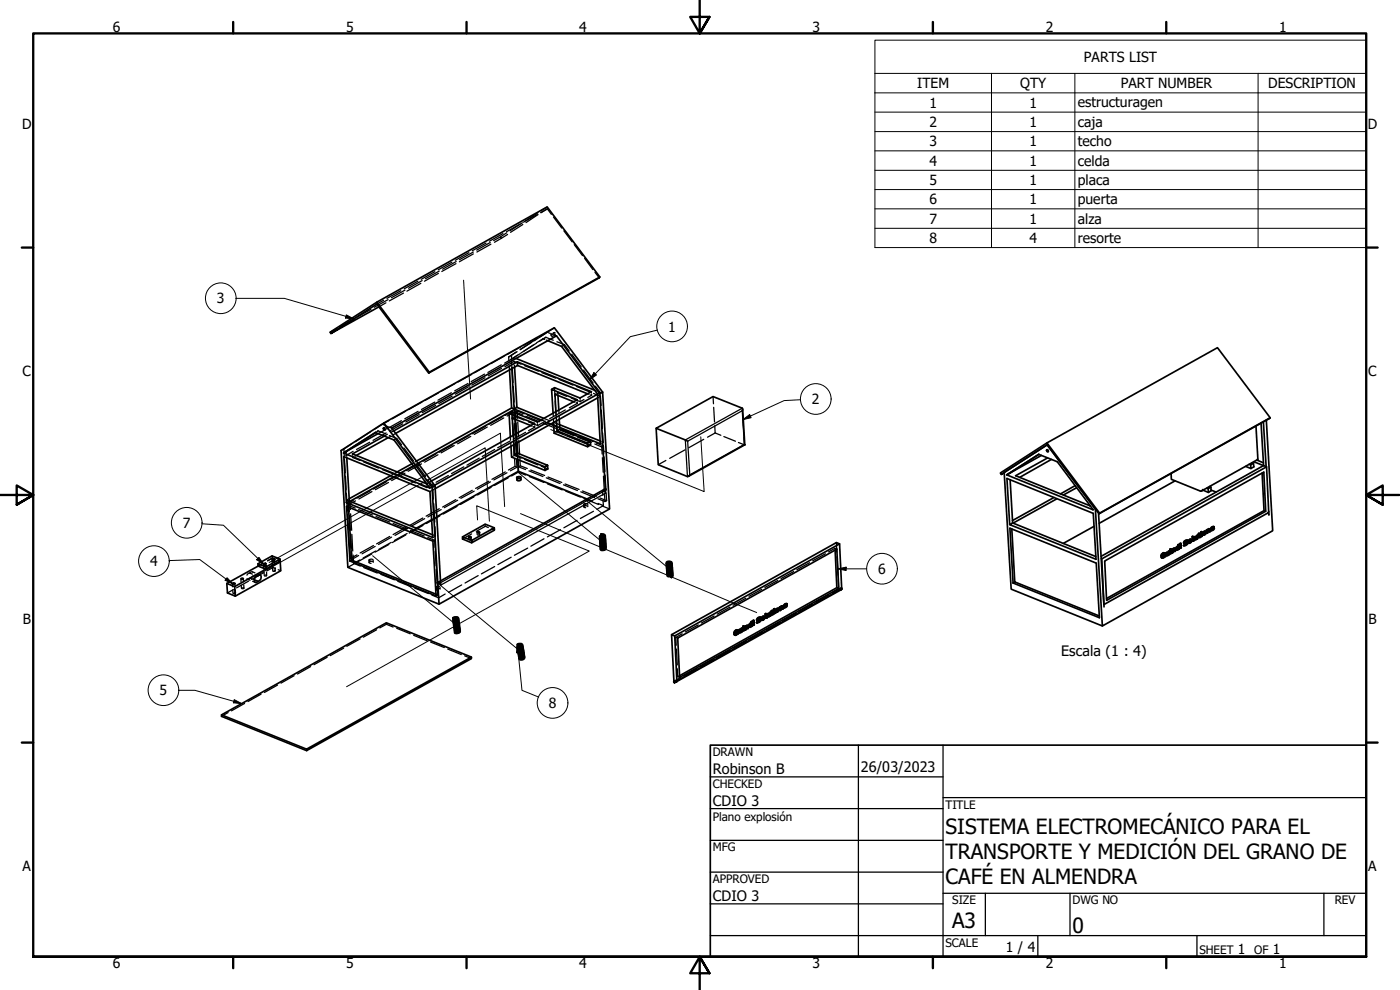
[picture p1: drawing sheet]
<svg xmlns="http://www.w3.org/2000/svg" width="420mm" height="297mm" viewBox="0 0 420 297" stroke-linecap="round" stroke-linejoin="round" font-family="sans-serif">
<defs><g id="words">
<g font-size="6.3">
<text x="283.8" y="250.3">SISTEMA ELECTROMECÁNICO PARA EL</text>
<text x="283.8" y="257.8">TRANSPORTE Y MEDICIÓN DEL GRANO DE</text>
<text x="283.8" y="265.4">CAFÉ EN ALMENDRA</text>
<text x="285.8" y="278.6">A3</text>
<text x="321.9" y="279.8">0</text>
</g>
<g font-size="4.3">
<text x="318.5" y="196.7">Escala (1 : 4)</text>
<text x="213.9" y="232.2">Robinson B</text>
<text x="258.4" y="231.6">26/03/2023</text>
<text x="213.9" y="241.7">CDIO 3</text>
<text x="213.9" y="270.3">CDIO 3</text>
</g>
<g font-size="4.2">
<text x="33.8" y="9.6">6</text>
<text x="103.9" y="9.6">5</text>
<text x="173.9" y="9.6">4</text>
<text x="243.8" y="9.6">3</text>
<text x="313.9" y="9.6">2</text>
<text x="383.9" y="9.6">1</text>
<text x="325.3" y="18.6">PARTS LIST</text>
<text x="275.3" y="26.5">ITEM</text>
<text x="306.1" y="26.5">QTY</text>
<text x="336.4" y="26.5">PART NUMBER</text>
<text x="380.6" y="26.5">DESCRIPTION</text>
<text x="279" y="32.3">1</text>
<text x="308.9" y="32.3">1</text>
<text x="323.5" y="32.2">estructuragen</text>
<text x="6.7" y="38.7">D</text>
<text x="279" y="38.1">2</text>
<text x="308.9" y="38.1">1</text>
<text x="323.5" y="38.1">caja</text>
<text x="410.5" y="38.7">D</text>
<text x="279" y="43.9">3</text>
<text x="308.9" y="43.9">1</text>
<text x="323.5" y="43.9">techo</text>
<text x="279" y="49.7">4</text>
<text x="308.9" y="49.7">1</text>
<text x="323.5" y="49.8">celda</text>
<text x="279" y="55.5">5</text>
<text x="308.9" y="55.5">1</text>
<text x="323.5" y="55.5">placa</text>
<text x="279" y="61.3">6</text>
<text x="308.9" y="61.3">1</text>
<text x="323.5" y="61.3">puerta</text>
<text x="279" y="67.1">7</text>
<text x="308.9" y="67.1">1</text>
<text x="323.5" y="67.2">alza</text>
<text x="279" y="72.9">8</text>
<text x="308.9" y="72.9">4</text>
<text x="323.5" y="72.9">resorte</text>
<text x="65.1" y="91">3</text>
<text x="200.5" y="99.5">1</text>
<text x="6.8" y="113">C</text>
<text x="410.7" y="113">C</text>
<text x="243.6" y="121.3">2</text>
<text x="54.9" y="158.4">7</text>
<text x="45" y="169.9">4</text>
<text x="263.5" y="172.2">6</text>
<text x="6.9" y="187.2">B</text>
<text x="410.7" y="187.2">B</text>
<text x="47.9" y="208.6">5</text>
<text x="164.7" y="212.5">8</text>
<text x="6.8" y="261.4">A</text>
<text x="410.7" y="261.4">A</text>
<text x="301.9" y="285.6">1 / 4</text>
<text x="371.5" y="286.2">1</text>
<text x="382" y="286.2">1</text>
<text x="33.8" y="290.5">6</text>
<text x="103.9" y="290.5">5</text>
<text x="173.9" y="290.5">4</text>
<text x="243.8" y="290.5">3</text>
<text x="313.9" y="290.5">2</text>
<text x="383.9" y="290.5">1</text>
</g>
<g font-size="3.5">
<text x="213.9" y="226.9">DRAWN</text>
<text x="213.9" y="236.4">CHECKED</text>
<text x="283.8" y="242.6">TITLE</text>
<text x="213.9" y="246.2">Plano explosión</text>
<text x="213.9" y="255.4">MFG</text>
<text x="213.9" y="265">APPROVED</text>
<text x="285.8" y="271.3">SIZE</text>
<text x="321.9" y="271.3">DWG NO</text>
<text x="400.6" y="271.3">REV</text>
<text x="283.8" y="284">SCALE</text>
<text x="360" y="286.2">SHEET</text>
<text x="376.4" y="286.2">OF</text>
</g>
</g></defs>
<!-- layer: Tweak Trail (ANSI) -->
<path d="M139.1 84.1l2.1 35.6M165.3 128.9l46 18.6-1-16.5M143.3 156l-.2-4.2 33.7 13.5-72.8 40.7M146.9 156.4l-1.3-22-69.4 38.8M151.4 152l-1.2-22-69.4 38.8M155.7 141.9l25.2 20.8M156.2 154.1l70.9 29.7M175.7 150l25.2 20.8M111.8 166.7l25.2 20.9M131.1 174.7l25.2 20.9" fill="none" stroke="#000" stroke-width=".3"/>
<!-- layer: Hidden (ANSI) -->
<g fill="none" stroke="#000" stroke-width=".38">
<path d="M135.6 78.7l-4.1 2.2M136.8 79.1l-4.2 2.4M136.9 78.5l-4.1 2.3M140.7 75.8l-4 2.3M142 76.2l-4.1 2.3M142 75.6l-4.1 2.3M145.9 72.9l-4.2 2.3M147.1 72.8l-4 2.2M147.3 73.3l-4.2 2.3M150.3 71.2l-.1-.2-2.1 1.2M150.4 71.4l.1 .1M150.5 71.5l-2.1 1.2"/>
<path d="M150.9 70.1l-4 2.3M152.1 69.8l-1.9 1.2M152.3 70.3l-1.8 1.2M156.1 67.2l-4.1 2.3M156.8 66.9l-3.8 2.4M156.9 67.4l-3.7 2.3M161.2 64.4l-4.1 2.3M161.4 63.9l-3.7 2.4M161.5 64.4l-3.6 2.4M164.2 62.1l-1.8 1.1M164.3 62.7l-1.9 1.1M164.3 62.7l-2.1 1.1"/>
<path d="M164.3 62.7l1.2 1.6M166.1 65.1l2.5 3.3M169.2 69.3l2.5 3.3M172.3 73.4l2.5 3.3M175.5 77.5l2.4 3.4M101.1 98.5l-2 1.2M106.2 95.7l-4.1 2.3M111.3 92.8l-4 2.3M115.1 90.1l-2 1.1M115.8 90.9l-2.1 1.2M116.5 89.9l-4.2 2.3M120.3 87.2l-4.2 2.3"/>
<path d="M121.1 87.9l-4.3 2.4M121.5 87l-4 2.3M125.4 84.4l-4.1 2.3M126.3 85l-4.2 2.4M126.7 84.2l-4.1 2.3M130.5 81.5l-4.1 2.3M131.6 82l-4.2 2.4M131.8 81.3l-4.1 2.3M163.8 100l-3.5 2.2M164.2 99.7l-2.3 1.4M164.2 99.7l1 .4M164.2 99.7l-2 1.1"/>
<path d="M166.3 99.8l-.3 .1M166.4 98.3l-1.7 1.1M166.6 99.9l-.2-.2-.2 .3 .4 .4M178.6 81.7l1.2 1.7M131.6 117.9l-4 2.2M135.4 117.8l-4 2.3M135.7 118.9l-4 2.2M136.5 115.1l-4 2.2M140.5 115l-4 2.3M140.6 116.1l-3.9 2.2M141.5 112.4l-4 2.2M145.4 112.3l-4 2.2"/>
<path d="M145.5 113.3l-3.9 2.3M146.4 109.6l-4 2.2M150.4 109.5l-4 2.2M150.5 110.5l-3.9 2.3M151.3 106.9l-3.9 2.2M152.7 107.1v1.3M152.8 109.7l.1 1.3M153 106.9l-.3 .2M153.4 107.8v.4M153.4 107.8l-2 1.2M153.5 106.6l.2 2.4M153.5 108.6v.9"/>
<path d="M153.5 110l.1 .6M153.7 107.6l-.3 .2M153.7 107.7l-.3 .1M153.7 110.1l.3 4.7M153.7 108.8l-2.2 1.2M154 107.5l.2-.2zM154.1 115.9l.2 4.7M154.2 107.4h.2M154.3 108.4l.1 .6M154.3 108.4l-.2 .2M154.3 108.4l2.1 .9M154.4 109.6v.6"/>
<path d="M154.7 107.5l.2 .1M154.9 105.6l-2.2 1.5M155.2 105.5l-2 1.3M155.3 106.5l-1.9 1.3M156.1 106.1l-1.9 1.2M156.3 104.1l-4 2.2M157.4 109.7l4.2 1.7M159.5 102.7l-3.4 2.3M160.1 103.5l-3.8 2.5M160.7 101.9l-4.6 2.9M161 103l-3.9 2.5M161.2 101.3l-3.9 2.3"/>
<path d="M162.6 111.8l4.2 1.7M162.9 101.6l-1.9 1.3M162.9 101.6l.5 .2M163.3 101.5l-.4 .1M163.8 101.2l-1.9 1.2M163.8 101.2l2.3 .9M163.8 101.2l-.3 .1M164 102l.4 .2M165.7 100.1l-.3 .2M165.8 100.4l-.4-.1 .1 .5 .2 .2M166.1 100.4l.9 .4M166.1 100.8l-.3 .1"/>
<path d="M166.4 116.3l.2 2.7M166.7 100.4l-.3 .2M166.8 118.2l-.2 .1M167.1 102.5l2.3 .9-.3 .2M167.4 117.8v.3M167.4 117.8l-.3 .2M167.4 117.8l2.7 1.1M167.4 118.3v.4M167.8 113.8l4.2 1.8M168.8 103.7l-.3 .2M169.4 103.4l1.4 1.9M171.4 119.4l2.7 1.1"/>
<path d="M171.6 106.3l2.8 3.8M173 115.9l4.1 1.8M173.2 119.9v.4M174.1 119.4v.4M175.1 111l2.9 3.9M175.3 119.9l-1.2 .6M176.3 118.2l.5 .1M177.2 118.5l.3 .1M177.5 117.5v.4M177.5 118.6l-1.1 .6M177.5 118.3v.3M178.1 118l2.1 .9"/>
<path d="M178.4 117.1l.6 .2M178.7 115.9l1.4 1.9M179.3 118.2l.3-.1-.3 .2M179.6 117.6l.5 .2M179.6 119.2l-.2 .2M180.1 117.8l-.2 .1M180.1 117.8l-.2 .2M180.2 118.9l.2 2.8M180.2 118.9l-.2 .1M214 119l.1 2.1M102.6 135.1l-.2 .1M103.2 134.7l.1 2.1"/>
<path d="M103.2 134.7l-.3 .2M103.4 137.8l.2 4M103.4 136.9l-.2 .1M103.9 135.4v.4M104 136.2v.6M104.1 137.1v.3M105.5 133.2l-2.3 1.5M105.8 136.9l.1 .4M105.8 136.2v.4M105.9 137.3l2.2 .9M106 135.4l-2.2 1.3M106.2 137.1l-.3 .2"/>
<path d="M106.9 136.6l-.3 .3M109.2 138.6l4.4 1.8M110.9 132.7l-3.9 2.2M111.3 129.5l-4.6 3M112.9 129.6l-.3 .2M113 129.7l-.3 .1M113.2 129.5l.3-.2 2.3 .9M114.7 127.3l-2.2 1.5M114.7 127.3l1 .4M115.4 128.2l-.3 .2M115.8 128.9l-2.3 1.2M115.9 129.9l-3.9 2.2"/>
<path d="M116 127.9l-.3 .2M116.3 130.3l-1 .6M116.3 128.1l-.2-.2-.2 .1 .4 .6M116.3 128.6l-.2 .1M116.6 128.1l.9 .3M116.7 126.2l-2 1.1M116.8 130.7l2.3 .9M117.3 130.9l-.8 .4M118.2 129.3l-1 .5M118.5 131.9l-.3 .1M118.7 130l-.7 .5M119.1 131.6l1.4 1.9"/>
<path d="M119.1 131.6l-.3 .1M120.5 126.2l-4 2.2M120.8 127.2l-3.9 2.1M121.2 134.4l2.9 3.8M121.7 123.4l-4 2.3M124.1 138.9l-.5 .3M124.5 139.5l-.4 .2M124.8 139.2l2.9 3.8M125 138.4l-.5 .2M125.5 139l-.5 .2M125.5 123.4l-4 2.3M125.8 124.4l-4 2.2"/>
<path d="M125.9 139l-3.9 2.2M126.5 139.2l-4 2.2M126.6 120.6l-3.9 2.3M130.5 120.6l-4 2.3M130.7 121.7l-4 2.1M130.9 136.2l-4 2.2M131.4 136.4l-4 2.3M135.8 133.5l-3.9 2.2M136.3 133.7l-3.9 2.2M140.8 130.7l-4 2.2M141.3 130.9l-3.9 2.2M143.8 137.5l-3.7 2.1"/>
<path d="M145.7 127.9l-4 2.3M146.2 128.1l-3.9 2.3M148.5 134.9l-3.8 2.1M150.7 125.1l-4 2.3M151.2 125.4l-3.9 2.2M153.1 132.3l-3.7 2.1M153.2 131.1v1M153.3 133l.1 .9M153.6 123.5l.1 2.2M153.6 123.5l.2 2.6M153.6 123.5l-2 1.1M153.6 123.5l.2 .1"/>
<path d="M153.8 126.8l.6 9.8-.2-2.6M153.8 137l-.3 .1M154 123.7h.2M154.1 125.3l-.4 .2M154.1 130.6v1M154.1 136.8l.3-.2 2 .9M154.2 123.7l.1 2.2M154.2 132.5v.9M154.2 123.7l-2 1.1M154.4 127l.2 4.4M154.4 137.8l.2 2.1M154.4 121.8l.3 4.7"/>
<path d="M154.6 123.9v.6M154.6 125v.8M154.6 125l-.3 .1M154.6 125l2.7 1M154.7 132.5l.2 4.4M154.7 123.6l2.1 .8M154.7 123.6l.1 2.2M154.7 127.6l.3 4.7M154.9 123.5l-.2 .1M154.9 126.9l.2 4.4M154.9 131v-.8v.9M155 132l.1 1"/>
<path d="M155 138l.1 2.2M155.1 133.5l.3 4.7M155.2 123.3l.1 2.2M155.2 123.3l-.2 .1M155.2 123.3l2.1 .9M155.2 132.4l.2 4.4M155.3 135.9v.7M155.3 137.2l.1 .6M155.4 126.6l.2 4.4M155.4 139.3l.2 2.4M155.5 137.8l.1 2.3M155.7 132.1l.3 4.3"/>
<path d="M155.8 139.9l-.2 .2M156 137.6l.1 2.1M156.1 139.7l2.1 .9M156.1 139.7l-.1 .2M157.4 137.8l4 1.7M157.7 129.7l-3.7 2.1M157.8 124.9l4.1 1.6M158.3 124.6l4.1 1.7M158.6 126.6l2.8 1.1M159.3 127.7l.4 .2M160.1 128l.4 .2M160.4 127l.1 .4"/>
<path d="M160.5 128.2l-1.9 1M160.5 127.8v.4M161.3 127.3l.1 .4M161.3 126.6v.4M162.4 126l1 .4M162.4 139.9l2 .8M163 127l4.1 1.6M163.2 125.5l1.6 .7M163.5 126.7l4.1 1.6M163.7 126.4l-2.3 1.3M164.4 126.8l1 .4M166 123.9l.1 1"/>
<path d="M166.1 125.8v.9M166.2 127.5l.6 .2M166.4 126.8l1.6 .6M166.6 129.8l-.3 .2M166.6 120.3l.3 5.2M166.8 123.5l.1 .9M166.9 129.7l.3-.2 2 .8M166.9 125.3l.1 1M167 126.9l.2 2.6M167.4 128l.6 .3M167.7 123l.1 .9M167.8 124.9v.9"/>
<path d="M168.1 129.1l4.2 1.6M168.7 128.8l4.1 1.6M169.7 123l-4.8 2.7M170.2 130.7l4 1.6M172.1 120.5l.4 .2M172.9 120.8l.4 .2M173.2 120.6l.1 .4M173.3 121l-2.4 1.4M173.4 131.2l4.1 1.6M173.9 130.9l4.1 1.6M174.1 120.2v.3M175.2 132.8l2 .7"/>
<path d="M178.5 133.2l2.1 .9M179 133l2.1 .8M180.1 132.3l.3 .1M180.5 133l-.4 .1M180.5 123l.3 5.6M180.6 134.1l.1 2.2M180.7 132.6l.3 .1M180.8 134l-.2 .1M180.8 137.3l.2 4.4M180.8 129.9l.2 2.8M181 132.7l-.3 .1M181.1 133.8l.1 2.2"/>
<path d="M181.1 133.8l-.2 .1M181.3 137.1l.2 4.4M199.8 138.2l-2.3 1.2M205.5 135l-4.5 2.5M211.2 131.8l-4.5 2.6M214.2 122.2l.2 4.4M214.5 127.7l.1 2.2M214.6 129.9l1.7 .7M214.6 129.9l-2.3 1.3M217.2 131l3.5 1.4M221.6 132.8l1.8 .7M223.5 133.5h.1"/>
<path d="M103.7 142.9l.2 4.1M103.9 148l.2 2M104.1 150l.2 .2M104.1 151.1l.2 2.2M104.1 151.1l.2 .1M104.2 151.8l-.2 .1M104.3 154.4l.3 4.4M104.3 149.9l-.2 .1M104.5 151.3l.2 .1M104.5 151.6l-.1 .2M104.5 151.6l2.1 .8M104.5 151.6l.1 .2"/>
<path d="M104.6 150.2l.2 .2M104.6 151.9v.2M104.6 159.9l.3 4.4M104.7 151.4l.1 2.1M104.8 149.7l-.2 .1M104.9 154.7l.3 4.4M105 150.4l.2 2.5M105.2 154.2l.3 4.9M106.1 150l-2 1.1M106.7 150.3l-2 1.1M107.6 152.9l4.2 1.6M111.1 147.3l-4 2.2"/>
<path d="M111.6 147.5l-3.9 2.2M112.8 155l4.2 1.6M114.7 140.9l4.5 1.8M116 144.5l-3.9 2.2M116.6 144.8l-4 2.1M117.9 142.4l-.7 .3M118 157.1l4.2 1.6M118.8 142.7l-.6 .4M119.2 141.6l-.6 .4M120.1 142l-.7 .4M120.3 143.1l4.4 1.8M121 141.8l-4 2.1"/>
<path d="M121.5 142l-4 2.2M121.9 158.2l-3.9 2.2M122.5 158.4l-3.9 2.2M123.2 159.2l4.1 1.6M125 158.5l-1.9 1.1M125.9 145.3l2.2 1M126.9 155.4l-4 2.3M126.9 157.7l-4.1 2.2M127.4 155.6l-3.9 2.2M128 145.1v.4M128.1 145.9v.4M128.4 143.9l1.5 2"/>
<path d="M128.5 144.9l-.4 .2M129.3 146.2l-.3 .2M129.3 147.3l-.3 .2M129.5 144.3l-.5 .3M129.9 145.9l-.4 .1M129.9 146.6v.4M129.9 145.9v.4M129.9 145.9l-.4 .2M129.9 147l.1 2.8M129.9 145.2l-1.8 1.1M129.9 147l-.3 .2M130 155.6l-.5 .3"/>
<path d="M130 145.8l-.1 .1M130.1 146.9l-.2 .1M130.2 151.1l.3 5.5M130.4 145.6l-.2 .1M130.6 158l.1 2.8M130.6 146.6l-.2 .1M131.1 155.1l-.5 .3M131.8 152.6l-3.9 2.3M132 154.8l-4 2.3M132.4 152.9l-4 2.2M134.6 142.7l-3.7 2M136.8 149.9l-4 2.2"/>
<path d="M137.2 151.9l-4.2 2.3M137.4 150.1l-4.1 2.2M139.2 140.1l-3.7 2M141.7 147.1l-3.9 2.2M142.2 149.1l-4 2.3M142.3 147.4l-4 2.1M143.2 159.8v.1M144 159.7v.2M145.6 157.7l.1 .2-2.8 1.5M145.6 157.3v.2M145.7 157.9l.9 .4M146.7 144.4l-4 2.1"/>
<path d="M147.2 144.6l-3.9 2.2M147.4 146.2l-4.1 2.3M147.4 158.7l1 .4M151.6 141.6l-4 2.2M152.1 141.8l-3.9 2.2M152.5 143.4l-4.1 2.3M154.7 140l-2.1 1M154.9 140.1l.2 .1M155.1 140.2l-1.9 1.1M155.5 143.7l-.4 .3M155.6 141.7l-2.1 1.1M155.6 141.7l2.1 .8"/>
<path d="M155.6 140.1l2.1 .8M156 143.6l.3 .3M158.7 141.3l4.2 1.7M158.9 143l4.4 1.8M159.3 141l4.1 1.7M164 143.4l4.1 1.7M164.3 145.2l4.4 1.8M164.5 143.1l4.1 1.7M168.2 158.9l-3.9 2.2M169.1 145.5l4.2 1.7M169.6 145.2l4.2 1.7M169.8 147.4l4.4 1.7"/>
<path d="M173.2 156.1l-4 2.3M174.3 147.6l4.1 1.7M174.8 147.3l4.1 1.7M175.1 151.9l.1 .2M175.1 151.4v.2M175.3 149.6l4.3 1.8M176.1 149.7l1.7 .7M176.3 151.2a.67 .67 0 0 0-1.1 .4l.6 .1M176.3 151.9a.57 .57 0 0 0-.6-.2 .57 .57 0 0 0-.4 .5l.5 .1M176.4 151.4v.2M176.4 151.8v.2M178.1 153.4l-3.9 2.2"/>
<path d="M179.5 151.1l1.6 .6-2 1.1M179.5 149.7l2 .8M180 149.4l2.1 .8M180.7 151.8l2.2 .9M180.8 147.1l.1 1.5M181 150.2l.1 1.5M181.1 142.9l.3 4.3M181.3 146.8l-.1 .1M181.4 148.3l.1 2.2M181.5 147.2l-.1 .1M181.6 142.5l.3 4.4M181.7 146.5l.2 .5-.2-.1"/>
<path d="M181.7 146.6l-.2 .1M181.7 150.4l-.2 .1M181.9 147l-.2 .1M181.9 148l.2 2.2M182.1 150.2l-.2 .1M69.7 175.1l.1 1M69.8 177l.1 .9M70 176.9l-1.7 1M70.3 177.7l.4 .3h-.7M70.5 175.1v.9M70.6 177l.1 .9M72.3 173.7v.9"/>
<path d="M72.4 175.6l.1 .9M72.8 176.3l.4 .2-.7 .1M73 173.6l.1 .9M73.2 175.5v1M74.3 173.8l.8 .3M74.6 174.4l-3.6 2M74.9 171.9l-.4 .1-.4 .6M74.9 171.9l.9 .4M75.1 173.5l-.7 .3-.3-.1M75.1 173.5l.3 .1M75.7 171.6l.8 .3M75.8 174.4l.8 .3"/>
<path d="M75.9 172.8l-.8 .7M75.9 171.7l-.6-.1-.4 .3M75.9 173.8l.4 .2M76.5 172.6l.8 .3M77.3 172.2l.7 .3M78.9 169l-1.4 .8M79.1 169.2v.2M79.1 169.7l.1 1.1M79.2 169.8h.7l-.3 .2M79.2 171.8l-3.7 2M79.2 171.8l.1 .9M79.5 169.7l.4 .1-.7 .2"/>
<path d="M79.7 172.5l.3 .2-.6 .1M79.8 169.1v.2M79.9 169.6v1.1M80 171.7v.9M81.7 168.2v1.2M81.7 166.8v.2M81.7 167.8v.2M81.7 168.3h.7l-.3 .3M81.7 167.2v.2l.8 .4M81.8 170.3l.1 .9M81.9 169.3v1M81.9 170.3l-1.8 1"/>
<path d="M81.9 170.3l.8 .3M82 168.2l.4 .3h-.6M82.2 171.1l.4 .2-.7 .1M82.4 168.1l.1 1.2M82.4 167.8v.1M82.5 167.8l-.8-.4-1.4 .9 1.4-.9 .1 1M82.5 170.3l.1 .9M83.3 168.1l.8 .3M83.5 170.9l.8 .3M105 165.4l.2 2.2M105.2 167.6h.1M105.2 160.1l.3 4.4"/>
<path d="M105.5 167.8h.2M105.5 165.6l.2 2.2M105.6 160.3l.3 5M106 166.5l.1 2.5M106.4 169.1l-2 1.1M107.1 166.5l-1.9 1.1M107.6 166.7l-1.9 1.1M108 168l-1.9 1 2 .8M109.2 170.3l4 1.6M110.7 168.1v.2M110.7 168.5v.3M111.6 166.2l-4.2 2.3"/>
<path d="M111.9 167.9a.69 .69 0 0 0-1.1 .3l.5 .2M111.9 168.5a.67 .67 0 0 0-1.1 .4l.6 .1M112 168v.3M112 168.5v.2M112.1 163.7l-4 2.2M112.6 163.9l-4 2.3M112.7 165.3l-3.7 2.1M114.3 172.3l4.1 1.7M116.7 163.4l-4.1 2.3M117 161l-4 2.2M117.4 162.7l-3.7 2.1M117.5 161.1l-3.9 2.3"/>
<path d="M119.4 174.4l4 1.7M121.8 160.5l-4.1 2.3M122.2 160.1l-3.8 2.1M124.5 176.5l4.1 1.6M128.4 161.3l2 .8M129.8 160.5l.3 .1M130.1 162.3l-.2 .1M130.2 161.1l-.3 .2M130.4 160.7l.3 .1M130.4 162.1l-.2 .1M130.4 162.1l.2 2.2M130.6 165.4l.3 4.4"/>
<path d="M130.7 160.8l-.3 .2M130.8 176.2v.2M130.8 176.6v.2M130.9 178.3l.2 .1M130.9 170.9l.3 4.3M131.1 178.7l-.2 .1M131.3 178.4l.1 .1M131.3 176.3l.1 2.2M131.3 174.7l-.1 .1 .2 .4-.2-.1M131.4 174.7v1.6M131.4 178.5l-.1 .1M131.4 174.7l.1 .1"/>
<path d="M131.5 174.6l.3-.1 .2 .2v.2h-.3M131.5 177.8l.1 1.6M131.6 175.1l-.2 .1M131.6 174.9h.2M131.6 174.6l-.2 .1M131.9 175.9a.6 .6 0 0 0-.6-.1 .6 .6 0 0 0-.4 .5l.5 .2M131.9 175l.2 .1M132 176.6a.69 .69 0 0 0-1.1 .4l.5 .1M132 174.9l-.2 .2M132 176.1l.1 .2M132.1 176.6v.2M132.2 175.3l.1 .3"/>
<path d="M132.2 174.3l-.2 .1M133.6 178.2l-2 1.2-2-.9M138.6 175.5l-4 2.2M140.7 161.1v.3M140.7 161.6v.2M141 161.7l.4 .1-.7 .1M141.4 161.1v.2M141.4 161.6v.2M141.5 160.2l-2.7 1.5M143.2 160.2v.2M143.5 172.7l-3.9 2.2M143.6 160.2l.4 .1-.1 .2h-.6"/>
<path d="M144 160.1v.3M148.5 170l-4 2.2M153.4 167.2l-4 2.2M158.4 164.5l-4 2.1M163.3 161.7l-4 2.2M180 161.1v.1M180.1 161.5h-.1M180.1 161.8l-.1 .1M180.1 162.2h-.1M180.1 161v.1M180.1 161.4h.1M180.1 162.5h.1"/>
<path d="M180.1 162.9h.1M180.1 163.2h.1M180.2 163.1h.1M180.2 163.6h-.1M180.2 163.9h-.1M180.2 164.2v.1M180.3 162.4l-.1 .1M180.3 164.1h.1M180.3 164.6h-.1M180.3 163.8h.1M180.4 164.5h-.1M180.5 161.3h-.2"/>
<path d="M180.5 164.7l-.1 .1M180.5 161.5l-.4 .3M180.5 161.1l-.3 .2M180.5 164.4v.1M180.6 161.6l-.3 .1M180.6 162h-.3M180.6 162.3l-.3 .1M180.6 162.5l-.4 .3M180.6 162.2l-.3 .2M180.6 161.8l-.5 .3M180.7 164.5l-.1 .1M180.7 164.4v.1"/>
<path d="M180.7 162.6l-.4 .1M180.7 163l-.4 .1M180.7 163.3l-.4 .2M180.7 163.6l-.4 .2M180.7 163.2l-.4 .2M180.7 162.9l-.4 .2M180.7 163.7l-.3 .1M180.7 163.9l-.3 .2 .3-.1M180.7 164.3l-.3 .1M180.8 161.3h.4M180.9 161.6l.3 .1M180.9 161.9l.3 .1"/>
<path d="M180.9 162.3h.3M180.9 161.5l.4 .1M180.9 161.1l.5 .2M181 162.6l.3 .1M181 163h.3M181 163.3l.3 .1M181 162.5l.4 .1M181 162.2l.5 .2M181 161.8l.3 .1M181 163.2l.5 .2M181 163.6l.4 .1M181 164h.4"/>
<path d="M181 163.6h.4M181 162.9l.4 .1M181.1 164.3h.4M181.1 163.9l.3 .1M181.2 161h.2M181.3 161.3l.1 .2M181.3 161.7h.1M181.3 162l.2 .1M181.3 161h.1M181.4 162.4l.1 .1M181.4 162.7h.1M181.4 163.1l.1 .1"/>
<path d="M181.4 160.7l.1 .1M181.4 162h.1M181.4 163.7h.1M181.4 164.1l.2 .2M181.4 163l.1 .1M181.4 161.1h.1M181.5 164v.1M181.5 163.3v.1M181.5 161.8h.1M181.5 162.1v.1M181.5 161.1l.1 .2M181.5 161.5l.2 .1"/>
<path d="M181.5 161.8l.2 .2M181.5 160.8l.1 .1M181.5 164.4l.1 .1M181.5 162.8v.1M181.5 163.5v.1M181.6 162.2l.1 .1M181.6 162.5l.1 .1M181.6 163.8v.1M181.6 164.5v.1M181.7 162.9v.1M181.7 163.2l.1 .1M181.7 163.6l.1 .1"/>
<path d="M181.7 163.9l.1 .1M181.7 164.2l.2 .1M200 169.3h.1M200.1 169h-.1M200.1 170h.1M200.2 168.9h.1M200.2 169.7h-.1M200.2 170.4h-.1M200.2 170.7h.1M200.2 171.4h.1M200.2 169.6h.1M200.2 170.3h.1"/>
<path d="M200.2 171.1h.1M200.2 172.1h.1M200.3 169.9l-.1 .1M200.3 171h.1M200.3 171.8h-.1M200.3 169.1h.3M200.3 170.6v.1M200.3 171.7h.1M200.3 172.5h.1M200.4 169.8h.3M200.4 171.3l-.1 .1M200.4 172l-.1 .1"/>
<path d="M200.4 172.4h.1M200.5 170.5h.2M200.5 171.2h.2M200.5 169l-.3 .3M200.5 171.9h.3M200.6 170.1l-.3 .1M200.6 169.7l-.3 .1M200.6 169.4l-.3 .1M200.6 169.5h-.3M200.7 170.8l-.4 .1M200.7 170.4l-.4 .1M200.7 170.2h-.3"/>
<path d="M200.7 171.8l-.3 .1M200.7 171.5l-.3 .1M200.7 171.1l-.3 .1M200.7 170.9h-.2M200.8 172.5l-.3 .1M200.8 172.2l-.3 .1M200.8 171.6h-.3M200.8 172.3h-.2M200.9 169.1h.2M200.9 169.5h.2M200.9 169.7l.4 .1M200.9 169.3l.3 .1"/>
<path d="M200.9 169l.3 .1M200.9 169.8h.2M200.9 170.2h.3M200.9 170.5h.3M201 170.4l.3 .1M201 170l.3 .1M201 170.9h.2M201 171.2h.2M201 171.6h.2M201 171.4l.4 .1M201 171.1l.5 .2M201 170.7l.4 .1"/>
<path d="M201 171.9h.3M201 172.3h.3M201.1 168.8v.2M201.1 172.5l.4 .1M201.1 172.1l.3 .1M201.1 171.8l.4 .1M201.2 169v.1M201.2 169.1l.3 .2M201.2 169.5h.2M201.3 169.8l.1 .1M201.3 169.1h.1M201.4 170.2h-.1"/>
<path d="M201.4 170.5l.1 .1M201.4 170.9h.1M201.4 169.8h.1M201.4 169.5h.1M201.4 171.6h.1M201.4 171.9l.3 .2M201.4 170.5h.1M201.4 171.2h.1M201.4 168.9l.1 .1M201.5 170.3v.1M201.5 169.6v.1M201.5 169.9v.1"/>
<path d="M201.5 169.3l.2 .1M201.5 169.7l.2 .1M201.5 172.3h-.1M201.5 172.6h.1M201.5 170.6v.1M201.5 171v.1M201.6 170l.1 .1M201.6 170.4l.1 .1M201.6 171.3v.1M201.6 171.7v.1M201.6 169l.1 .1M201.7 170.7l.1 .1"/>
<path d="M201.7 171.1l.1 .1M201.7 171.4l.1 .1M201.7 172.4v.1M201.7 172.7v.1M201.7 171.8l.2 .1M201.7 172.1l.2 .1M201.8 172.5l.1 .1M223.8 179.5l-3.8 2.1M228.6 176.8l-3.8 2.1M233.4 174.2l-3.8 2.1M238.2 171.5l-3.8 2.1M243 168.8l-3.9 2.1"/>
<path d="M247.7 166.2l-3.8 2.1M248.7 178.5l-3.9 2.1M250.6 164.5v.2M250.6 164.5l-1.9 1.1M250.6 164.5l.2 .1M250.6 164.9v.2M251 164.7l.1 .1M251 162.8l.1 2.8M251.2 167l.3 5.6M251.6 174l.1 2.8M251.8 176.8l-2.1 1.1M252 176.6l.2 .4"/>
<path d="M252 176.9l.2 .1M252.2 176.5l-.2 .1M252.3 176.9l-.1 .1M252.3 176.7v.3M252.3 176.5h.3M252.3 176.8h.3M252.3 176.6l.2 .2M252.3 177h.1M252.4 177h-.1M98.2 197.2l-4 2.2M103.1 194.5l-4 2.2M108.1 191.7l-4 2.2"/>
<path d="M113 189l-4 2.2M116 187.3l-2 1.1M116 186.9v.1M116 187.1v.2M116 187.3l2 .8M119.1 188.5l4 1.7M124.1 190.6l4.1 1.7M129.2 192.6l4.1 1.7M134.4 194.7l4 1.7M136.1 186l-.1 .1M136.1 186.4h.1M136.1 186.7v.1"/>
<path d="M136.2 185.9l-.1 .1M136.2 186.3h.1M136.2 187.1h-.1M136.3 187h.1M136.3 187.4l-.1 .1M136.3 186.6v.1M136.3 187.8h.1M136.3 188.1v.1M136.4 187.3l-.1 .1M136.4 188.5h-.1M136.5 189.6h.1M136.5 189.7h.1"/>
<path d="M136.5 186.2h.2M136.5 187.7l-.1 .1M136.5 188.8l-.1 .1M136.5 186l-.2 .2M136.5 186.5h.2M136.5 188v.1M136.5 189.2v.1M136.6 189.8h.1M136.6 186.4l-.3 .1M136.6 188.4l-.1 .1M136.6 188.7l-.1 .1M136.7 189.6v.1"/>
<path d="M136.7 186.8l-.4 .1M136.7 187.2h.1M136.7 189.1l-.1 .1M136.7 187.5l-.2 .1M136.7 187.1l-.3 .1M136.7 187.9h.1M136.7 186.9h-.1M136.8 187.8l-.3 .1M136.8 186.2h.1M136.8 188.6h.2M136.8 188.2l-.3 .1M136.8 186h.4"/>
<path d="M136.8 186.5h.2M136.8 186.9h.2M136.8 187.6h-.1M136.9 188.9l-.2 .1M136.9 188.5l-.3 .1M136.9 186.4h.3M136.9 187.2h.1M136.9 188.3h-.1M137 189.2l-.3 .1M137 187.1h.3M137 186.7h.2M137 187.6h.1"/>
<path d="M137 187.4h.4M137 187.9h.2M137 188.3h.2M137 189h-.2M137.1 187.8h.3M137.1 185.8l.2 .1M137.2 188.5h.3M137.2 188.1l.2 .1M137.2 186.2h.3M137.2 189h.1M137.2 188.8l.3 .1M137.2 185.7l.1 .1"/>
<path d="M137.2 188.6h-.1M137.3 189.2h.3M137.3 186.9h.2M137.3 187.2h.2M137.3 186.1h.1M137.4 185.9h.1M137.4 186.4l-.2 .1M137.4 187.6h.1M137.4 186.8h.1M137.4 185.5l.1 .1M137.4 187.9h.2M137.4 187.1l.1 .1"/>
<path d="M137.5 186.5v.1M137.5 185.9l.2 .1M137.5 188.3h.2M137.5 188.6h.2M137.5 187.9h.1M137.5 187.5v.1M137.5 187.2l.1 .1M137.5 186.9h.1M137.5 186.3l.2 .1M137.5 188.2l.1 .1M137.5 185.6l.1 .1M137.6 187.6l.1 .1"/>
<path d="M137.6 186.6l.1 .1M137.6 187l.2 .1M137.6 188.6h.1M137.7 187.9v.1M137.7 187.3l.2 .1M137.7 188.9l-.2 .1M137.7 189.3h.1M137.7 188.6l.1 .1M137.7 188.3v.1M137.7 187.7l.2 .1M137.8 189l.1 .1M137.8 188l.1 .1"/>
<path d="M137.8 188.4l.2 .1M137.9 189.3v.1M137.9 188.8h.1M137.9 189.1l.1 .1M139.4 196.8l2.1 .8M155.3 194v.2M155.4 194.4l-.1 .1M155.4 194.7v.1M155.4 194h.1M155.4 195.1v.1M155.5 195h.1M155.5 195.4l-.1 .1"/>
<path d="M155.6 195.8h-.1M155.6 195.3v.1M155.6 196.1h.1M155.7 196.5h-.1M155.8 194l-.4 .2M155.8 196.8h-.1M155.8 194.4l-.4 .3M155.8 194.2l-.4 .2M155.8 196.3v.1M155.8 197.1v.1M155.8 197.5h.1M155.9 197.4l.1 .1"/>
<path d="M155.9 194.7l-.3 .2 .4-.1M155.9 194.5l-.3 .1M155.9 197h.1M156 195.1l-.4 .1M156 197.4v.3M156 195.4l-.4 .3M156 195.2l-.3 .1M156 195.5l-.2 .1M156.1 195.8l-.4 .2M156.1 195.8l-.3 .1M156.1 196.1l-.3 .2M156.1 194h.4"/>
<path d="M156.1 194.1h.4M156.1 196.2l-.2 .1M156.2 196.8l-.3 .2M156.2 196.5l-.3 .1M156.2 194.4h.4M156.2 194.4h.3M156.2 196.5l-.4 .2M156.3 197.1l-.3 .2M156.3 194.7l.5 .3M156.3 194.8h.3M156.3 196.8l-.3 .2M156.3 195l.4 .1"/>
<path d="M156.3 195.1h.4M156.3 195.4h.4M156.4 195.4l.5 .1M156.4 195.8h.3M156.5 195.7l.5 .1M156.5 193.8l.2 .2M156.5 196.1h.3M156.5 196l.3 .1M156.5 194.1l.2 .1M156.5 193.7l.1 .1M156.6 196.7l.6 .3M156.6 194.5l.2 .2"/>
<path d="M156.6 196.8h.3M156.6 194.1l.1 .1M156.6 193.5h.1M156.7 197l.3 .1M156.7 194.4v.1M156.7 194.7l.1 .1M156.7 194.2v.1M156.7 195.1l.1 .1M156.8 193.9l.1 .1M156.8 195.1v.1M156.8 193.6v.1M156.8 195.5l.1 .1"/>
<path d="M156.8 196.5l-.3-.1 .4 .1M156.8 194.3l.2 .1M156.8 195.8l.2 .2M156.9 194.6l.1 .1M156.9 196.5l.2 .1M156.9 195.2v.1M157 194.9l.1 .2M157 196.2h.1M157 196.5h.1M157 195.6v.1M157 195.2l.2 .2M157 196.8h.1"/>
<path d="M157 196.3h.1M157.1 195.6l.1 .2M157.1 195.9l.1 .2M157.1 197.2h.1M157.2 196.3l.1 .1M157.2 196.6l.2 .2M157.2 197.3h.1M157.3 197l.1 .1M202.8 191.2l.1 2.4M202.8 191.2l.2 .1M203 194.7l.3 4.8M203.2 191.4h.2"/>
<path d="M204.7 190.2l-1.9 1M209.5 187.5l-3.8 2.1M214.1 197.8l-3.9 2.2M214.3 184.8l-3.8 2.1M219.1 182.2l-3.8 2.1M219.1 195.1l-4 2.2M220.4 190.5h.2M220.5 189.5v.4M220.5 190v.2M220.7 190.3h.1M220.7 190.4h.1M220.9 190h.1"/>
<path d="M220.9 189.2l-.2 .2M221 190.4l-.3 .1M221 190l.1 .1M221.1 189.2v.1M221.2 190.1v.1M221.2 189.3h.1M221.2 189l.1 .1M221.4 189.2v.2M221.4 189.5v.4l.2 .1M221.4 190.2h.1M221.4 190.1l-.3 .1M221.4 190.1l.1 .1"/>
<path d="M221.5 190l-.1 .1M221.6 190.2h.1M221.9 189.8h.1M221.9 189.2l.1 .3M221.9 188.8v.2M222.2 189.5h.1M222.1 189.6h.1M222.2 189.7h-.1M222.4 189.4v.1M222.4 189.5h.1M222.4 189.4l.2 .1M222.5 189.6h.1"/>
<path d="M222.6 189.4l-.2 .1M222.6 189.4l.1 .1M222.6 188.5v.3M222.6 189.1v.3M222.8 189.5h.1M222.9 188.1h.1M223 189.2h.1M223.1 188.1l.1 .4M223.1 187.9v.1M223.1 187.9l.1 .1M223.1 187.8v.1M223.2 189.1l-.1 .1"/>
<path d="M223.2 189.1l.1 .1M223.2 188.8v.3M223.3 188h.1M223.3 189.2h.1M223.5 188.9h.1M223.7 188l.2 .1M223.7 187.8v.2M223.8 188.1v.3M223.8 188.8h-.1M223.8 188.8h.1M223.8 188.6v.2M223.9 188.8l.1 .1"/>
<path d="M224 187.8l-.3 .2M224 192.3l-4 2.2M224.2 187.8v.1M224.2 188.5h.1M224.3 187.6v.1M224.3 187.9h.1M224.4 188.4l-.1 .1M224.4 188.4l.1 .1M224.4 187.8v.2M224.4 188.2v.2M224.5 188.5h.1M224.9 188.1h.1"/>
<path d="M225 187.4v.4M225 187.9h.1M225.1 187.9h.1M225.2 187.9l-.2 .2M225.3 187.2h.1M225.4 187.1h.1M225.4 187.2l-.4 .1M225.4 187.8h.1M225.4 187.8l-.1 .1M225.4 187.2h.1M225.5 187.9h.1M225.5 187.1h.1"/>
<path d="M225.6 186.4v.5M225.6 187.8h.1M225.6 187.3v.5M225.7 187.8h.1M226 186.4h-.1M226.1 187.5l-.2 .1M226.1 186.1v.2M226.1 186.5v.3M226.1 186.3v.1M226.1 186.3l.1 .1M226.2 187.1l-.1 .4M226.2 187.4l.2 .1"/>
<path d="M226.3 186.4h.1M227 186.8h.2M227.1 186.2h.2M227.3 185.7v.2l.4 .1M227.4 185.9h.1M227.7 185.4l-.2 .1M227.8 186.5l-.4 .2M227.8 186l.1 .1M227.9 186l.2 .1M228 185.3l-.2 .1M228 185.3v.1M228 185.3h.1"/>
<path d="M228 185.8l.1 .1M228.1 185.2h-.1M228.1 185.4l.1 .1M228.2 185.9l-.2 .4M228.5 186h.2M228.7 185.3l-.1 .4 .3 .2M228.7 185.8h.1M228.9 185.1l-.2 .1M229 189.5l-4 2.3M229 185.2h.1M229 185.1l.2 .1M229.1 185.8l-.3 .2"/>
<path d="M229.2 184.9v.1M229.3 185v.5M229.7 185.4h.1M229.8 184.1v.3M229.9 184.8v.4l.2-.1-.2 .3M229.9 185.2l.2 .1M230.2 185.3h.1M230.4 185h.1M230.4 184.1v.2M230.5 184.5v.3M230.6 184.8h.1M230.7 184.8l-.1 .2"/>
<path d="M230.9 184.6v.2M230.9 184.6l.1 .2M231 184.8h.1M231.1 184.3v.4M231.1 183.7v.3M231.2 184.6l.1 .1M231.6 184.4h.1M231.7 183.9l.1 .2M231.7 183.6v.2h-.3M231.7 183.1v.1M231.7 183.3l.1 .1M231.7 183.6h.2"/>
<path d="M231.8 184.1h.1M231.8 184.3h-.1M231.8 183.3h.1M231.8 183.4h.1M231.9 184.1l.1 .2M231.9 183.4h.1M231.9 183.4l-.2 .2M231.9 183.4l.1 .1M231.9 184.2h.1M232 184.3h.1M232 183.5h.1M232.2 182.9h.1"/>
<path d="M232.3 184l-.1 .1M232.4 183.6l-.1 .4M232.4 182.6v.2M232.4 183v.3M232.4 182.8l-.1 .1M232.4 182.8h.1M232.5 183.9h.1M232.5 182.9h.1M232.9 183.6h.1M233 182.9v.5M233.1 183.4h.1M233.2 183.4v.1"/>
<path d="M233.2 182.7l-.2 .1M233.4 182.8h.1M233.4 183.4l-.3 .2M233.5 182.7l.1 .4M233.6 182.5h.1M233.6 182.6v.1M233.9 186.7l-4 2.3M234.1 183.1h-.1M234.1 183h.2M234.2 182.2v.3M234.2 182.1v.1M234.2 182.7v.3"/>
<path d="M234.3 182v.2M234.3 182.2h.1M234.3 183l.1 .1M234.6 182v.1M234.6 182l-.3 .1M234.7 182l.1 .1M234.8 181.8h.1M234.8 182.7h-.2M234.8 181.9l.1 .3M234.9 182.4l-.1 .2M234.9 182.6h.1M235 182.6l.1 .1"/>
<path d="M235.1 182.3h.2M235.2 181.9h.1M235.4 181.5l.1 .2M235.5 181.7h.1M235.6 181.6l-.1 .1M235.6 181.3l-.1 .2M235.6 181.7l-.1 .1M235.8 181.7h.1M235.8 181.3h.1M235.8 182l-.3 .3M235.8 181.7v.1M235.9 181.3h.1"/>
<path d="M236 181.5v.3M236 181.2l-.1 .1M236 181.7v.1M236 181.3h.1M236 181.1v.1M238.8 184l-3.9 2.2M243.8 181.2l-4 2.2M68.5 213.8l-2 1.1M73.4 211.1l-3.9 2.2M78.4 208.3l-4 2.2M83.3 205.5l-3.9 2.3M88.3 202.7l-4 2.3"/>
<path d="M93.2 200l-3.9 2.2M202.2 204.4v.1M202.2 204.5h.2M202.5 204.6h.2l-.1 .1M202.5 204.8h-.1M202.6 204.5v.2M202.6 204.2l-.1 .1M203.3 200.6l.1 2.4M203.4 203l.2 .1M203.6 202.9l-.2 .1M203.8 203.2h.2M204 202.7l-.2 .1"/>
<path d="M204.2 203.3l-2 1.2M209.2 200.6l-4 2.2"/>
</g>
<!-- layer: Hidden Narrow (ANSI) -->
<g fill="none" stroke="#000" stroke-width=".3">
<path d="M214.2 138.5l-4.5 2.6M220 135.4l-4.6 2.5M222.8 122.5l.1 2.2M222.9 125.8l.3 4.4M223.3 131.2l.1 2.3-2.3 1.2M208.6 141.7l-2.3 1.3M132 174.9l-.1 .1M132.3 174.8l-.2 .1M180.1 161.1l-.1 .2M180.1 161.5v.1M180.1 161.1h.1M180.1 161.8v.2"/>
<path d="M180.1 162.2v.1M180.1 162.5v.1M180.2 161.4l-.1 .1M180.2 161.7l-.1 .1M180.2 162.9l-.1 .1M180.2 162.8h.1M180.2 163.2v.1M180.2 163.6v.1M180.3 162.1l-.1 .1M180.3 162.4l-.1 .1M180.3 163.9l-.1 .1M180.3 164.3h.1"/>
<path d="M180.3 164.6v.1M180.3 163.1v.1M180.4 163.8l-.1 .1M180.4 164.1l-.1 .1M180.4 164.5h-.1M180.5 164.5h.1M180.6 161.3h-.3M180.6 161.7h-.3M180.6 162h-.3M180.6 164.4h.1M180.7 162.3l-.4 .1M180.7 162.7h-.3"/>
<path d="M180.7 163l-.3 .1M180.7 163.4l-.4 .1M180.7 163.7l-.2 .1M180.7 164l-.2 .1M180.8 161.3l.6 .1M180.8 161.6l.4 .1M180.9 162h.3M180.9 162.3l.3 .1M181 162.6l.2 .1M181 163h.2M181 163.3l.3 .1M181 163.7h.3"/>
<path d="M181 164l.3 .1M181.2 161l.2 .1M181.3 161.7l.1 .1M181.3 162l.2 .1M181.3 162.4h.2M181.4 162.7l.1 .1M181.4 163.1h.1M181.4 163.4l.1 .1M181.4 160.8h.1M181.4 163.8h.1M181.4 164.1h.2M181.5 161v.1"/>
<path d="M181.5 161.2v.2M181.5 161.5v.2M181.5 161.9l.1 .2M181.6 162.2v.2M181.6 162.6l.1 .1M181.6 162.9l.1 .2M181.7 163.2v.2M181.7 163.6v.2M181.7 163.9v.2M181.7 164.3v.2M200.2 169.5h.1a.76 .76 0 0 1 1.2 .4l-.1 .1a.85 .85 0 0 1-1.2-.1l.7-.2M200.3 170.5l.2-.1a.7 .7 0 0 1 .7-.1 .7 .7 0 0 1 .4 .7l-.3 .2a.72 .72 0 0 1-1.1-.2l.8-.3"/>
<path d="M200.3 171.6h.1a.73 .73 0 0 1 .8-.2 .73 .73 0 0 1 .5 .6l-.2 .1a.89 .89 0 0 1-1.2-.1l.8-.2M200.5 172.6l.2-.1a.67 .67 0 0 1 .7 0 .67 .67 0 0 1 .3 .6l-.2 .2M200.9 168.6l-.8 .3a.72 .72 0 0 0 1.1 .2M201.5 169.2l-.3 .2a.61 .61 0 0 1-.6 .2 .61 .61 0 0 1-.4-.5 .9 .9 0 0 1 1.3 .4l-.6 .3M201.5 170.2l-.1 .2a.72 .72 0 0 1-1.2-.2 .83 .83 0 0 1 1.4 .3l-.6 .4M201.6 171.3l-.2 .2a.68 .68 0 0 1-1.1-.3 .99 .99 0 0 1 1.4 .4l-.7 .3M201.7 172.4l-.2 .1a.78 .78 0 0 1-1.2-.1 .91 .91 0 0 1 1.5 .2l-.7 .4M249.2 178.6l-4 2.2M252.2 177l-2.1 1.1M136 185.6l.4-.3a.74 .74 0 0 1 1.1 .5l-.5 .3M136.1 185.9l.1-.1a.73 .73 0 0 1 .8-.2 .73 .73 0 0 1 .5 .6l-.1 .1a.72 .72 0 0 1-1.3-.1l1.3-.1M136.5 186.8l-.2 .1a.52 .52 0 0 0 .4 .4 .52 .52 0 0 0 .5-.2l.4-.3a.77 .77 0 0 0-.7-.4 .77 .77 0 0 0-.7 .4l.7 .1"/>
<path d="M136.8 187.4a.53 .53 0 0 1 .7 0 .53 .53 0 0 1 .2 .6l-.2 .1a.68 .68 0 0 1-1.1-.1 1.03 1.03 0 0 1 1.5 .2l-.1 .1M137.3 188.5l-.8 .3a.64 .64 0 0 0 1 0h.2a.45 .45 0 0 0 0-.6 .45 .45 0 0 0-.6-.1l-.7 .3 .3 .2M137.5 189.2a.36 .36 0 0 1 .5 .3 .36 .36 0 0 1-.3 .4 .78 .78 0 0 1-1.1-.1M137.7 187a.81 .81 0 0 1-1.4 .3 .96 .96 0 0 1 1.4 .1l-.3 .4-.6 .1M137.7 189.2l-1.2 .1a.8 .8 0 0 1 .8-.5 .8 .8 0 0 1 .7 .5l-.2 .2a.98 .98 0 0 1-1.3 0M155.4 193.5a.76 .76 0 0 1 .8-.2 .76 .76 0 0 1 .5 .6l-.3 .2M155.8 194l-.4 .2a.75 .75 0 0 0 .7 .5 .75 .75 0 0 0 .7-.5 .73 .73 0 0 0-.7-.5 .73 .73 0 0 0-.7 .5M156 195.1l-.4 .1a.75 .75 0 0 0 .7 .5 .75 .75 0 0 0 .7-.5 .78 .78 0 0 0-.8-.5 .78 .78 0 0 0-.7 .5M156.1 196.1l-.3 .2a.61 .61 0 0 0 .5 .4 .61 .61 0 0 0 .6-.3l.1-.1a.53 .53 0 0 0-.1-.6 .53 .53 0 0 0-.7 0l-.5 .2v.3M156.3 197.1l-.4 .2a.75 .75 0 0 0 .7 .4 .75 .75 0 0 0 .7-.5 .8 .8 0 0 0-.7-.5 .8 .8 0 0 0-.8 .5h.1M156.8 194.2a.78 .78 0 0 1-.5 .7 .78 .78 0 0 1-.9-.3l.1-.1a.8 .8 0 0 1 .8-.2 .8 .8 0 0 1 .6 .6l-.3 .2M157 195.2a.75 .75 0 0 1-.6 .7 .75 .75 0 0 1-.8-.3h.1a.76 .76 0 0 1 .8-.3 .76 .76 0 0 1 .5 .6l-.3 .2"/>
<path d="M157.2 196.3a.78 .78 0 0 1-.6 .6 .78 .78 0 0 1-.8-.3h.1a.76 .76 0 0 1 .8-.3 .76 .76 0 0 1 .5 .6l-.3 .3M157.4 197.3a.8 .8 0 0 1-.6 .6 .8 .8 0 0 1-.8-.2v-.1M214.6 198l-4 2.2M219.5 195.2l-4 2.2M220.5 189.7v.1M220.5 190.1l.1 .1M220.6 189.8h.1M220.7 190.2h.1M220.8 189.3h.2M220.9 190.4v.1M221 190.5h.1M221.4 189.7h.1"/>
<path d="M221.4 189.3h.1M221.5 189.7h.1M221.5 189.3h.1M222 189.4l.1 .1M222.1 189.5h.1M222.2 189.7h.1M222.2 189.8h.1M223.7 188.2h.1M223.8 188.3h.1M224 187.9h.1M224.1 187.9h.1M224.4 187.8l.1 .1"/>
<path d="M224.4 192.5l-3.9 2.2M224.5 187.9h.1M224.9 187.8h.1M224.9 187.6h.1M225 187.8h.1M225 187.6h.1M225.1 188.1h.1M225.2 187.2l.2 .1M225.2 188.1h.1M227.3 185.9h.1M227.4 185.9h.1M227.6 185.5h.1"/>
<path d="M227.6 186.1h.1M227.6 186.7h.1M227.7 185.5h.1M227.7 186.7h.1M227.7 186.1l.1 .1M228.2 186h.1M228.3 186h.1M228.6 185.5h.1M228.6 185.7h.1M228.7 185.7h.1M228.7 185.6h.1M228.9 186h.1"/>
<path d="M228.9 185.2h.1M229 185.2h.1M229 186h.1M229.3 185.3h.1M229.3 185.2h.1M229.4 189.7l-4 2.2M229.4 185.3h.1M229.4 185.2h.1M229.9 185.2h.1M229.9 185.3l.2 .2M230.5 184.6l.1 .1M230.6 184.7h.1"/>
<path d="M230.7 185h.1M230.8 185h.1M231.8 184.1h.1M231.8 184.3h.1M231.9 184.1h.1M231.9 184.1v.1M231.9 184.4h.1M232.9 183.1h.1M232.9 183.2l.1 .1M233 183.2h.1M233 183.3h.1M233.2 182.7l.2 .1"/>
<path d="M233.2 183.6h.1M233.4 183.6h.1M233.6 182.7l.2 .1M233.7 182.9h.1M234.2 182.4h.1M234.3 182.4h.1M234.3 186.9l-3.9 2.3M234.4 182v.1M234.5 182.1h.1M234.8 182l.2 .1M235.3 181.7h.1M235.5 181.7h.1"/>
<path d="M235.5 181.8h.1M235.6 181.4h.1M235.6 182.2h.1M235.6 181.8h.1M235.7 181.4l.1 .1M235.7 182.2l.1 .1M235.8 181.7l.1 .1M236 181.7h.1M236.2 181.7h.1M239.3 184.1l-4 2.3M244.2 181.4l-3.9 2.2M204.7 203.5l-2 1.1"/>
<path d="M209.6 200.8l-4 2.1"/>
</g>
<!-- layer: Hidden (ANSI) -->
<g fill="#000">
<circle cx="153.4" cy="107.8" r=".19"/>
<circle cx="180.1" cy="117.8" r=".19"/>
<circle cx="223.4" cy="133.5" r=".19"/>
<circle cx="131.9" cy="175" r=".19"/>
<circle cx="200.2" cy="169.5" r=".19"/>
<circle cx="200.3" cy="170.2" r=".19"/>
<circle cx="200.3" cy="170.9" r=".19"/>
<circle cx="200.3" cy="171.3" r=".19"/>
<circle cx="200.3" cy="171.2" r=".19"/>
<circle cx="200.4" cy="171.9" r=".19"/>
<circle cx="200.4" cy="172" r=".19"/>
<circle cx="200.5" cy="172.6" r=".19"/>
<circle cx="200.5" cy="172.7" r=".19"/>
<circle cx="136.1" cy="185.9" r=".19"/>
<circle cx="136.2" cy="186.2" r=".19"/>
<circle cx="136.3" cy="186.9" r=".19"/>
<circle cx="136.3" cy="186.6" r=".19"/>
<circle cx="136.3" cy="186.5" r=".19"/>
<circle cx="136.3" cy="187.3" r=".19"/>
<circle cx="136.4" cy="187.6" r=".19"/>
<circle cx="136.5" cy="188" r=".19"/>
<circle cx="136.5" cy="188.3" r=".19"/>
<circle cx="136.5" cy="188.7" r=".19"/>
<circle cx="136.6" cy="189" r=".19"/>
<circle cx="136.7" cy="189.4" r=".19"/>
<circle cx="136.7" cy="189.7" r=".19"/>
<circle cx="136.7" cy="189.8" r=".19"/>
<circle cx="221" cy="190.1" r=".19"/>
<circle cx="223.8" cy="187.9" r=".19"/>
<circle cx="225.4" cy="187.1" r=".19"/>
<circle cx="225.4" cy="187.9" r=".19"/>
<circle cx="225.6" cy="187.8" r=".19"/>
<circle cx="227.3" cy="185.9" r=".19"/>
<circle cx="228.2" cy="186" r=".19"/>
<circle cx="229.3" cy="185.2" r=".19"/>
<circle cx="229.9" cy="185.3" r=".19"/>
<circle cx="230.1" cy="185.1" r=".19"/>
<circle cx="231.3" cy="184.7" r=".19"/>
<circle cx="231.5" cy="183.8" r=".19"/>
<circle cx="231.9" cy="184.1" r=".19"/>
<circle cx="231.9" cy="184.3" r=".19"/>
<circle cx="231.9" cy="183.3" r=".19"/>
<circle cx="232.6" cy="184" r=".19"/>
<circle cx="233.6" cy="182.7" r=".19"/>
<circle cx="234.1" cy="182" r=".19"/>
<circle cx="202.7" cy="204.6" r=".19"/>
<circle cx="202.8" cy="204.6" r=".19"/>
</g>
<!-- layer: Visible (ANSI) -->
<g fill="none" stroke="#000" stroke-width=".51">
<path d="M113.1 90.7l15.7 21 51.2-28.6-51.3 28.8 .1-.2M113.7 92.1l-14.4 8 13.8-8.9 15.6 20.7M180 83.1l-15.8-21-51.1 28.6-14 9 .2 .4M152.9 111l.6 11.4M153.6 110.6l.7 12.1M154.4 110.2l.7 12M154.9 107.6l23.5 9.5M155.3 108.6l22.2 8.9-3.4 1.9-7.7-3.1-.9 .5M155.3 108.6v1.1M155.3 108.6l-37.1 20.7M155.3 109.7l-36.6 20.3M155.3 109.7l21 8.5"/>
<path d="M164.4 102.2l4.1 1.7 10.8 14.4M167.4 118.7l.3 4.3M179.3 118.3l.1 1.1-48.8 27.2M179.3 118.3l-48.9 27.3M179.4 119.4l.7 13.7-12.1-4.8M180 118.2l1.7 29.7-.3-.6-.6-.2-48.6 27.2M180.8 117.7l-.8 .5-13-17.4-49.5 27.6 13.1 17.4M180.8 117.7l-14.4-19.4-51.2 28.6-12.8 8.3 2 35 27.4 11.1M180.8 117.7l2.1 35-51.1 28.6-2.1-35.1M103.1 135.9l9.5-6.1 5.6 2.2 10.8 14.4M103.1 135.9l25.9 10.5M103.2 137l25.8 10.5 .9 13.8-26-10.5z"/>
<path d="M103.9 135.4l-.8 .5M104.1 137.4l.7 13-.9 .4M112.7 129.8l-8.8 5.6M113.5 130.1l-9.6 5.3M115.2 126.9l14.5 19.3M115.3 130.9l-9.5 5.3 22.3 8.9M116.5 131.3l-9.6 5.3M123.6 139.2l-4.4 2.4M124.1 139.7l-4 2.3M153.2 131.1l-.4-7.1 7.6 3-30.9 17.3M153.4 133.9l.1 3.2 10.1 4M153.5 122.4l.8 .3"/>
<path d="M153.5 122.4l-28.5 16M154.2 133.4l.2 3M154.5 122.8l.1 1.1M154.5 122.8l7.9 3.2M154.5 122.8l-29 16.2M154.6 125.8l.3 4.4M155.1 133l.2 2.9M155.1 122.2l-.8 .5M155.1 122.2l8.1 3.3M155.4 137.8l.2 3.6M159.3 127.7l-5.6-2.2 .4 5.1M164.3 139.6l-.8 .5-9.1-3.7 .9-.5 9 3.7 .1 1.1-.8 .4-.1-1"/>
<path d="M165.4 127.2l.8 .3M166 123.9l-.5-7.1 7.7 3.1-11.9 6.7-7.7-3.1-.8 .5M166.1 126.7l.2 3.3 10 4M167 126.3l.2 3M167.8 125.8l.2 3M168 127.4l12.1 4.9M172.1 120.5l-5.5-2.2 .2 5.2M177.2 132.4l-.9 .6-9.1-3.7 .8-.5 9.2 3.6v1.1l-.9 .5v-1M196.9 128.5l.6 10.9 8.8 3.6 .5-.1 .2-.4M222.8 123.2v-.7l-8.8-3.5-17.1 9.5 9.5 3.9M222.9 122.8l.6 10.7-16.9 9.4M223.4 133.3l.1 .2"/>
<path d="M311.8 136.3l-8.8 5.7M312.5 136.6l-9.5 5.4M314.2 132.9l15.8 21.1 51.2-28.7-51.4 28.9 .2-.2M314.4 137.4l-9.6 5.3 22.4 9M315.5 137.8l-9.5 5.4M373.8 139.9l1.6 .7M375.8 138.9l.4 .1-.9 .5-.4-.2M376.2 139l.1 1.1-.9 .5-.1-1.1M376.3 138.5l2.9 1.2M376.9 127.9l.6 9.9-16.9 9.5M377.2 138l2 .9M377.4 137.7l.1 .1"/>
<path d="M378.5 127l.7 12.7M379.2 126.6l.8 13.4M379.2 139.7l.9 .4 .5 13.7-49.3 27.6M379.2 139.7l-48.7 27.2M380 126.2l2 33-51.2 28.6-2.1-35-14.4-19.3-12.9 8.2 2.1 35.1 27.3 11M381.2 125.3l-15.8-21-51.2 28.6-14 9 .3 .5M104 151.9l25.9 10.5 1 16.4-25.9-10.5zM104.6 152.1l.9 16 25.4 10.2M117.2 142.7l-12.4 7M118.2 143.1l-13.2 7.3 24.8 10.1M129 146.4h.1M129.5 155.9l-4.5 2.6"/>
<path d="M130.6 145.8l1.7 29.8M130.6 145.8l-.9 .4M143.3 159.6l.7 .1a.38 .38 0 0 1-.4 .2 .38 .38 0 0 1-.3-.3zM148.3 158.4l-2.7-1.1-6.8 3.8M155.1 143.2a.68 .68 0 0 1 1.2 .2 .68 .68 0 0 1-1.2-.2zM155.6 141.4l-24.5 13.7M155.6 141.4l20.5 8.3M156.3 143.2v.7a.74 .74 0 0 1-1.2 .1v-.7M181.2 146.9l.2 .1v.3l-.3-.1zM301.4 141.8l-.9 .6 13.8-8.9 15.5 20.7M302.1 142.5l9.6-6.2 5.6 2.2 10.7 14.5-25.9-10.5 .9-.5zM303.1 158.5l25.9 10.5 .9 16.3-25.9-10.4z"/>
<path d="M303.1 143.9l.8 13-.9 .5 25.9 10.4-.8-13.8-25.9-10.4 .8 13.8M303.7 158.7l.8 15.9 25.4 10.2M316.3 149.3l-12.5 6.9M317.2 149.7l-13.2 7.3 24.9 10M322.6 145.7l-4.3 2.5M323.1 146.4l-3.9 2.1M328.4 157.9l-9.3 5.2M329.7 154.1l1.6 28M351.5 142.1v1.7l8.8 3.6 .4-.2 .3-.3M352.7 144.3l-22.8 12.7M360.4 159.6l.2 .3 .1-.3h-.3l.2 .3M360.7 159.9l-.3 .1"/>
<path d="M360.7 159.6l-.2 .1M361 147.1l1.6 .7M361.1 159.8a.5 .5 0 0 1 .4-.4 .5 .5 0 0 1 .5 .2 .71 .71 0 0 1-.9 .9zM361.4 159.8l.4-.2-.2 .7h-.3zM361.6 159.6v.5l-.3 .2M361.9 159.4a.67 .67 0 0 0-.9 .3 .67 .67 0 0 0 .2 .9M362.1 159v.9l.2 .1M362.3 159.1l.2-.2v.2a.37 .37 0 0 1 .3-.4 .37 .37 0 0 1 .4 .2v.6l-.2 .1v-.6h-.3l-.4 1zM362.5 158.9l-.4 .1 .2 .1M362.8 159v.6h.2M363 146l.4 .2-.8 .4-.5-.1M363.1 158.7l-.3-.1-.4 .3"/>
<path d="M363.4 146.2l.1 1-.9 .6v-1.2M363.5 147.1l1.4 .5M363.6 159.1l-.3 .1h.2M363.6 159.1l-.1 .1M364 158.7l-.6 .3M364.4 158l-.7 .5 .7-.1-.1 .5-.8 .3M364.4 158l-.9 .5 .1 .4 .6-.3-.1 .3-.5 .2M364.4 158.4l-.7 .1M364.4 158a.66 .66 0 0 0-1 .7l.1 .1M378.8 141.9l.5 11.3-47.2 26.4M379.3 153.2l.6 .2-.6-11.7-47.8 26.6 .6 11.8 47.8-26.7M380.1 140.1l-49.5 27.6"/>
<path d="M380.7 153.5l.1 1-.3-.6M68.1 175.1l2.3 .9M69.7 175.1a.39 .39 0 0 1 .4-.2 .39 .39 0 0 1 .3 .3h-.5zM72.3 173.6h.7a.37 .37 0 0 1-.3 .3 .37 .37 0 0 1-.4-.3zM76.3 174l1.1 .4M76.9 173l.8-.5a.76 .76 0 0 1 .8 .5 .76 .76 0 0 1-.3 .9l-.2 .2a1.45 1.45 0 0 1-1.5 .5l-.1-.9zM77.4 169.1l2.4 1M77.5 169.8l-9.4 5.3 .2 2.8 2.3 1-.2-2.9 13.7-7.6 .2 2.8-13.7 7.7M77.5 169.8l-.1-.7 4.3-2.3 2.4 1v.6l-4.3 2.4M79.2 169l.6 .2-.6 .1-.1-.1zM81.7 167.7h.7a.37 .37 0 0 1-.4 .2 .37 .37 0 0 1-.3-.2zM84.1 167.8l-4.3 2.3v.7l-2.3-1"/>
<path d="M105.5 168.1l-.5 .2M140.7 161.1h.7a.37 .37 0 0 1-.4 .2 .37 .37 0 0 1-.3-.2zM141.5 162.2l6.8-3.8 .1 .7-6.9 3.8zM141.5 162.2l-2.7-1.1v.6l2.7 1.2M180.3 161.3l-.1 .1M180.3 160.3l.1 .2zM180.3 160.3h.2a.64 .64 0 0 1 .9 0 .64 .64 0 0 1 0 .8l-.3 .2a.63 .63 0 0 1-.8 .2 .63 .63 0 0 1-.3-.7l.5-.2 .9 .1M180.3 162.4h.1M180.3 163.1h.1M180.3 163.4h.1M180.3 163.8h.1M180.4 160.5h.5l.5 .2-.4 .4a.44 .44 0 0 1-.8-.1h1.1"/>
<path d="M180.4 164.5h.1M180.7 164.5v.1M181.2 161.3h.1M181.2 161h-1.1M181.2 161.7h.1M181.2 162h.1M181.2 162.3l.2 .1M181.3 162.7h.1M181.3 163l.1 .1M181.3 161.9l.1 .1M181.3 161.6l.1 .1M181.4 163.7h.1"/>
<path d="M181.4 164v.1M181.4 163h.1M181.4 162.6v.1M181.4 161.5l-.6 .3-.5-.1M181.4 161.1l-.4 .4-.8-.2M181.4 164h.1M181.4 163.6l.1 .1M181.5 162.5l-.5 .4-.7-.2M181.5 162.2l-.7 .3-.5-.1M181.5 161.8l-.6 .4-.6-.2M181.5 163.3l-.2 .1M181.5 164.3v.1"/>
<path d="M181.5 163.6l-.5 .3-.7-.1M181.5 163.2l-.7 .4-.5-.2M181.5 162.9l-.4 .3-.8-.1M181.6 160.9a.86 .86 0 0 1-.7 .8 .86 .86 0 0 1-.9-.5M181.6 161.3a.89 .89 0 0 1-.7 .8 .89 .89 0 0 1-.9-.4v-.2M181.6 164.6l-.5 .3-.7-.1M181.6 164.3l-.5 .3-.7-.2M181.6 163.9l-.4 .3-.8-.1M181.7 161.6a.98 .98 0 0 1-1.6 .6l-.1-.3M181.7 162a.89 .89 0 0 1-.7 .8 .89 .89 0 0 1-1-.4v-.2M181.7 162.3a.94 .94 0 0 1-.7 .8 .94 .94 0 0 1-1-.4l.1-.2M181.7 162.6a.86 .86 0 0 1-.7 .8 .86 .86 0 0 1-.9-.5"/>
<path d="M181.7 163a.89 .89 0 0 1-.6 .8 .89 .89 0 0 1-1-.4v-.2M181.8 163.3a.94 .94 0 0 1-.7 .8 .94 .94 0 0 1-1-.4v-.1M181.8 163.7a.93 .93 0 0 1-.7 .8 .93 .93 0 0 1-1-.4v-.2M181.8 164a.89 .89 0 0 1-.7 .8 .89 .89 0 0 1-1-.4l.1-.1M181.9 164.3a.97 .97 0 0 1-.7 .8 .97 .97 0 0 1-1.1-.3l.1-.2M200 169a.8 .8 0 0 0 .6 .6 .8 .8 0 0 0 .8-.3 .65 .65 0 0 0 0-.9 .65 .65 0 0 0-.9 .1 .41 .41 0 0 0-.5 .4 .41 .41 0 0 0 .5 .3l.7-.1v-.3h-1l.5-.2a.44 .44 0 0 1 .5 0 .44 .44 0 0 1 .2 .4l-.5 .3-.6-.2M200.2 168.9h1.2M200.3 169.5h-.1M200.3 169.5v.1M200.4 169.8l-.1 .1M200.4 170.2l-.1 .1M200.5 171.2l-.2 .1"/>
<path d="M200.5 170.5l-.2 .1M200.5 170.9l-.2 .1M200.5 171.6l-.1 .1M200.6 172.3l-.1 .1M201.1 169.5h.1M201.1 169.8h.2M201.2 170.2h.1M201.2 170.5h.2M201.2 169.4l.2 .1M201.2 170.9h.2M201.3 172.3h.1M201.3 170.5h.1"/>
<path d="M201.3 170.1l.1 .1M201.3 169.8h.1M201.3 169.1h-.2M201.3 171.9h.1M201.4 170.8v.1M201.4 173l.1 .3zM201.4 172.2l.1 .1M201.4 171.9h.1M201.4 171.5l-.2 .1M201.4 171.2h-.2M201.5 170l-.6 .4-.6-.2M201.5 169.7l-.6 .3-.6-.2"/>
<path d="M201.5 169.3l-.7 .4-.6-.2M201.5 172.6h.1M201.5 171.1l-.6 .3-.6-.2M201.5 170.7l-.6 .4-.6-.2M201.5 170.4l-.5 .3-.7-.2M201.6 171.8l-.6 .3-.5-.2M201.6 171.4l-.7 .4-.5-.2M201.7 172.8l-.3 .2M201.7 172.5l-.7 .3-.5-.1M201.7 172.1l-.7 .4-.5-.2M201.7 169.1a.94 .94 0 0 1-.7 .8 .94 .94 0 0 1-1-.4v-.2M201.7 169.4a.91 .91 0 0 1-.7 .8 .91 .91 0 0 1-1-.4l.1-.1"/>
<path d="M201.7 169.8a.89 .89 0 0 1-.7 .8 .89 .89 0 0 1-1-.4l.1-.2M201.7 170.1a.92 .92 0 0 1-1.3 .8l-.3-.5M201.7 170.5a.89 .89 0 0 1-.6 .8 .89 .89 0 0 1-1-.4l.1-.2M201.8 170.8a.97 .97 0 0 1-.7 .8 .97 .97 0 0 1-1-.4l.1-.1M201.8 171.2a.89 .89 0 0 1-.7 .8 .89 .89 0 0 1-.9-.4v-.2M201.8 171.5a.99 .99 0 0 1-1.6 .7v-.4M201.9 171.9a.94 .94 0 0 1-.8 .8 .94 .94 0 0 1-.9-.4v-.2M201.9 172.2a.91 .91 0 0 1-.7 .8 .91 .91 0 0 1-1-.4l.1-.1M201.9 172.6v.3l-.4 .4M250.6 165.1l.5 11.2-47.1 26.4M251.1 176.3l.6 .3-.6-11.8-47.7 26.6 .6 11.8 47.7-26.6M252 163.2l-49.5 27.6"/>
<path d="M252.6 176.5l-.1 .3M304.5 174.6l-.5 .3M330.5 167.6l.8 13.5M349.1 166.7l-.1 .2 .4 .1-.4 .2-.1-.7 .5-.3 .1 .6M349.3 166.2v.5l.2 .1M349.3 166.7l-.4 .5M349.3 166.8h.2M349.6 165.9l-.7 .1a.81 .81 0 0 0-.4 1.1l.3 .3M349.7 166.8l.2 .1h-.2v-.9h-.6l-.5 .6 .1 .8h.4l.8-.5M349.9 165.8v.7l.3 .2M350.3 165.8l-.2 .1M350.3 166.4l.2 .1 .3-.3v-.7h-.2l-.2 .9-.1-.6h-.4l.2 .1 .1 .8 .6-.2"/>
<path d="M350.6 165.5l.4-.1v1h-.3M351 165.4l-.2 .1M351.1 165.1l.1 1 .1 .1 .2-.2v-.9h-.4l.2 .1v1M351.1 164.8l.2 .2 .2-.1v-.2l-.4 .1 .2 .2M351.5 164.7l-.2 .1M351.5 165.1l-.2 .1M351.7 164.8h.3l-.1 .1M352 164.8l.7-.2 .1 .7-.4 .1v-.6M352.3 164.8l-.4 1h-.2v-1l.2 .1v.9M352.3 164.8h.3v.7M352.4 164.8h.1M352.7 164.6l-.3-.1-.4 .3"/>
<path d="M353.3 164.3l.3-.2a.37 .37 0 0 1 .1 .5 .37 .37 0 0 1-.3 .2zM353.5 163.9a.61 .61 0 0 0-.6 .4 .61 .61 0 0 0 .3 .7M353.5 163.4v.5M353.5 163.9h.2M353.6 164.1v.4l-.3 .2M353.7 163.5l.2-.1v1.3l-.2 .1a.33 .33 0 0 1-.4 .3 .33 .33 0 0 1-.2-.5v-.3l.6-.3zM353.7 164.8h.1M353.9 163.4h-.4l.2 .1M354.1 163.1l.2 .3 .2-.3h-.4l.2 .3M354.3 163.6l.2-.2v1l-.2 .1zM354.3 163.6l-.2-.1v1h.2M354.5 163.4l-.4 .1"/>
<path d="M354.5 163.1l-.2 .1M355.5 163.6l-.3 .1 .1 .1M355.5 163.6l-.2 .2M355.6 162.8l.9-.1v.2a1 1 0 0 1-1.2 .9M356.1 162.9l-.1 .3-.7 .3M356.4 162.1l-.8 .7M356.4 162.1l-.3 .1a.59 .59 0 0 0-.6 .3 .59 .59 0 0 0 .1 .6l.7-.1-.3 .4-.5 .2M356.4 162.7l-.3-.1-.5 .2M356.4 162.1l-.4-.1-.6 .4-.2 .5 .3 .2M356.9 162.2l.5-.4a.58 .58 0 0 1 .2 .8 .58 .58 0 0 1-.8 .3zM357.1 162.2l.3-.1-.1 .6h-.3zM357.3 162l-.3 .7"/>
<path d="M357.6 161.8a.67 .67 0 0 0-.9 .3 .67 .67 0 0 0 .2 .9M357.8 161v1.2l.3 .2M358.1 161l-.2 .1M358.2 162l.2 .2-.3 .2-.2-1.3-.1-.1 .1-.1 .2 .1 .1 1.1 .2-.1M358.6 161.1l.2-.1v.7h.2l.3-.2v-.7l.2-.2v1l-.7 .4zM358.6 161.1h-.2l.1 .7 .2 .2M358.8 161l-.4 .1M359.1 160.7v.8l-.3 .2M359.2 161.7h.1M359.5 160.6l-.4 .1 .2 .1M359.5 160.5l.2 .2M359.7 160.6v.5l.3 .2"/>
<path d="M359.7 160.1h.3M359.9 160.1h.1v.2l.2-.1-.2 .3 .1 .6 .2-.1-.1 .3h-.3v-.7l-.2 .1zM359.9 160.5h-.4h.2M359.9 160.1h-.2v.3M360 160.1l.2 .1M360.1 161h.2M360.6 160.1l.1-.2 .1 1-.2 .1zM360.6 160.1l-.2-.1 .2 1M135.9 185.4l.4-.2a.86 .86 0 0 1 1.3 .5l-.6 .4a.58 .58 0 0 1-.6 .2 .58 .58 0 0 1-.4-.6l.8-.3 .6 .1M136 185.3l.1 .2-.1 .1zM136.1 185.5l.5-.2 .8 .2-.4 .4h-.9l1.1-.2M136.3 186.9h.1"/>
<path d="M136.3 186.5v.1M136.5 186.2l-.2 .1M136.5 186.5l-.2 .1M136.6 188.6l-.1 .1M136.6 186.9l-.2 .1M136.7 187.2l-.3 .1M136.7 187.6l-.2 .1M136.7 189.7v.1M136.7 187.9l-.2 .1M136.8 188.3l-.2 .1M136.8 188.6l-.2 .1M136.8 189l-.1 .1"/>
<path d="M136.9 186.2h.3M137 186.5h.2M137 186.9h.3M137 187.2h.3M137.1 185.8l-.9 .1M137.1 187.6h.3M137.2 186l.1 .1M137.2 187.9h.2M137.2 186.7l.2 .1M137.2 186.4h.2M137.2 188.3h.3M137.2 188.6h.3"/>
<path d="M137.3 189h.2M137.3 187.1h.1M137.4 187.4l.1 .1M137.4 185.9l-.8 .4-.3-.1M137.4 188.2h.1M137.4 187.8l.1 .1M137.5 186.2l-.3 .3h-.9M137.5 188.5l.1 .1M137.5 186.9l-.7 .5-.4-.2M137.5 186.6l-.5 .4-.7-.1M137.5 188.9h.2M137.6 187.3l-.1 .2a.61 .61 0 0 1-1 .1"/>
<path d="M137.6 185.7a.91 .91 0 0 1-.6 .8 .91 .91 0 0 1-1-.3v-.1M137.6 189.2l.1 .1M137.7 187.7l-.9 .4-.3-.2M137.7 186a.94 .94 0 0 1-.7 .8 .94 .94 0 0 1-1-.3l.1-.1M137.7 186.4a.92 .92 0 0 1-.6 .9 .92 .92 0 0 1-1-.2v-.3M137.7 188.4l-.7 .4-.5-.1M137.7 188l-.5 .4-.7-.1M137.7 186.7a.93 .93 0 0 1-.6 .9 .93 .93 0 0 1-1-.4v-.1M137.8 188.7l-.3 .3h-.8M137.8 187.1a.94 .94 0 0 1-.7 .8 .94 .94 0 0 1-1-.3l.1-.1M137.9 189.1l-.9 .4-.3-.2M137.9 187.4a.94 .94 0 0 1-.7 .8 .94 .94 0 0 1-1-.3l.1-.1"/>
<path d="M137.9 187.8a.92 .92 0 0 1-.6 .9 .92 .92 0 0 1-1-.2v-.3M137.9 189.4l-.5 .4-.7-.1M137.9 188.1a.9 .9 0 0 1-.6 .9 .9 .9 0 0 1-1-.4v-.1M138 188.5a.94 .94 0 0 1-.7 .8 .94 .94 0 0 1-1-.3l.1-.1M138 188.8a.91 .91 0 0 1-.6 .9 .91 .91 0 0 1-1-.4h.1M138 189.2a.96 .96 0 0 1-1.5 .8v-.4M141.5 197.2l-25.5-10.3-49.5 27.6M155.3 193.3l.1 .2zM155.3 193.3l.1-.1a.81 .81 0 0 1 .9-.2 .81 .81 0 0 1 .5 .9l-.3 .1a.73 .73 0 0 1-.7 .4 .73 .73 0 0 1-.6-.6l.8-.4 .6 .1M155.4 193.5l.2-.1a.54 .54 0 0 1 .6-.2 .54 .54 0 0 1 .4 .5l-.7 .3-.5-.1 .5-.2h.6M155.6 195.3h.1M155.8 196.3h.1"/>
<path d="M156 197h.1M156 197.3v.1M156.5 193.8l-1.1 .2M156.5 194.1h.1M156.5 194l.1 .1M156.5 194.4l.1 .1M156.6 194.4h.1M156.7 194l-.7 .4-.6-.2M156.7 195.1h.1M156.7 195.4l.1 .1M156.7 194.3l-.5 .4-.6-.1M156.7 194.7l-.1 .1"/>
<path d="M156.7 195.8h.1M156.8 194.7l-.7 .4-.5-.1M156.8 195.4h.1M156.8 195l-.6 .4-.6-.2M156.8 193.7a.84 .84 0 0 1-.6 .9 .84 .84 0 0 1-.9-.4M156.8 196.1h.1M156.8 196.5h.1M156.9 195.3l-.5 .4-.6-.1M156.9 194a.92 .92 0 0 1-.6 .9 .92 .92 0 0 1-1-.3v-.1M156.9 196.5h.1M157 195.7l-.7 .4-.5-.2M157 194.4a.92 .92 0 0 1-.6 .8 .92 .92 0 0 1-1.1-.3l.1-.1"/>
<path d="M157 196.3l-.4 .4-.7-.1M157 196l-.6 .4-.6-.1M157 194.7a.9 .9 0 0 1-.6 .9 .9 .9 0 0 1-1-.4M157 197.1l.1 .1M157 196.8h-.1M157.1 196.6l-.6 .5-.6-.1M157.1 195.1a.88 .88 0 0 1-.7 .8 .88 .88 0 0 1-1-.4M157.2 197l-.7 .4-.5-.1M157.2 195.4a.94 .94 0 0 1-.7 .8 .94 .94 0 0 1-1-.3v-.1M157.2 195.8a.87 .87 0 0 1-1.2 .8l-.4-.1v-.4M157.2 197.3l-.5 .4h-.7M157.2 196.1a.89 .89 0 0 1-.6 .8 .89 .89 0 0 1-1-.3v-.1"/>
<path d="M157.3 196.4a.96 .96 0 0 1-.5 .9 .96 .96 0 0 1-1-.1l-.1-.4M157.4 196.8a.9 .9 0 0 1-.7 .8 .9 .9 0 0 1-1-.3l.1-.1M157.4 197.1a.84 .84 0 0 1-.6 .9 .84 .84 0 0 1-1-.5M201.5 190.4l49.5-27.6 1 .4 .5 13.7-49.6 27.7M221 189.9l-.1 .1 .3 .2-.4 .2-.1-.7a.36 .36 0 0 1 .2-.3 .36 .36 0 0 1 .4 .1l.1 .5M221.1 189.3l.1 .6 .2 .1M221.1 189.9l.3 .1M221.2 189.9h-.2v.2l-.3 .2M221.4 189.1l-.4-.1-.6 .4-.1 1 .3 .2M221.6 189.9l.1 .1h-.1l-.1-.9a.85 .85 0 0 0-1 .5 .85 .85 0 0 0 .3 1l.9-.6M221.7 189v.5l.4 .4M222.1 189.5v-.6l-.2-.1-.2 .2h.2v.6a.29 .29 0 0 0 .3 .3 .29 .29 0 0 0 .3-.2l.1-.1"/>
<path d="M222.1 188.9l-.2 .1M222.2 189.5h.1M222.4 188.6h.2v.7l-.4 .3 .2-.3zM222.4 188.6l.4-.1v1l-.2 .1M222.8 188.5l-.2 .1M222.9 187.9l.2 .2 .2-.2h-.4l.2 .2M223.1 188.1l.2 .2 .1 .9-.2 .1-.2-.1-.1-.9M223.1 188.1l-.2 .2h.2l.1 1M223.3 188.3h-.2M223.3 187.9h-.2M223.5 187.9h.4l-.2 .2M223.9 187.9l.6-.2 .1 .8-.2 .1-.2-.1v-.6"/>
<path d="M224.2 187.9l-.3 .3 .1 .7-.3 .1-.2-.1v-1l.2 .2v.9M224.2 187.9h.1l.1 .7M224.5 187.7l-.7 .2M225.4 187.2h.2v.6l-.4 .1-.1-.3zM225.4 187.2v.5l-.3 .2M225.4 187.1a.6 .6 0 0 0-.7 .4 .6 .6 0 0 0 .3 .7M225.4 186.5v.6M225.4 187.1h.1M225.6 186.6l.1-.1 .1 1.3h-.2a.33 .33 0 0 1-.4 .4 .33 .33 0 0 1-.3-.4l.1-.5 .6-.2zM225.6 187.9h.1M225.7 186.5h-.3l.2 .1M225.9 186.2l.2 .3 .2-.3h-.4l.2 .3"/>
<path d="M226.1 186.7l.2-.2 .1 1-.3 .1zM226.1 186.7l-.2-.1v1h.2M226.3 186.5l-.4 .1M226.3 186.2l-.2 .1M227.3 186.7l-.3 .1 .2 .1M227.3 186.7l-.1 .2M227.5 185.9l.2 .1a.36 .36 0 0 1 .6-.1 .36 .36 0 0 1-.1 .6l-1 .4M227.9 186.1l-.2 .3-.6 .2M228.2 185.9h-.7M228.3 185.2l-.8 .7M228.3 185.2l-1 .5a.28 .28 0 0 0-.1 .4 .28 .28 0 0 0 .4 .1l.5-.1-.2 .4-.6 .2M228.3 185.2a.85 .85 0 0 0-1.2 1h.2"/>
<path d="M228.9 185.2l.1-.2a.46 .46 0 0 1 .6 .4 .46 .46 0 0 1-.4 .5l-.6 .1zM228.9 185.4l.3-.2 .1 .1-.3 .6h-.2zM229.1 185.2v.3l-.3 .3M229.4 185a.65 .65 0 0 0-.9 .2 .65 .65 0 0 0 .2 .9M229.6 184.2v1.1l.3 .2M230 184.1l-.3 .2M230.1 185.1l.2 .2-.4 .2-.3-1.3 .2-.1h.2l.2 1.1M230.4 184.3l.2-.2 .1 .7h.3l.1-.9 .2-.1v.9l-.3 .2a.29 .29 0 0 1-.3 .2 .29 .29 0 0 1-.3-.3zM230.4 184.3l-.1-.1v.6l.3 .3M230.6 184.1l-.3 .1M230.9 183.8v.7l-.2 .3M231.1 184.8h.1"/>
<path d="M231.3 183.8h-.4l.2 .1M231.4 183.6h.2zM231.4 183.6l.2 .2M231.5 183.8v.5l.3 .2M231.6 183.3l.3-.1v.2h.2l-.2 .2 .2 .7-.2 .2-.3-.7zM231.6 183.3l-.1-.1v.3M231.9 183.2h-.4M231.9 184.1h.2M231.9 183.3l.2 .1M232.2 182.7l.1 .3 .3-.1-.1-.2h-.3l.1 .3M232.3 183.2l.3-.1v.9l-.2 .1zM232.3 183.2l-.1-.1v1h.2"/>
<path d="M232.5 182.7l-.2 .1M232.6 183.1h-.4M233 182.9l.4-.3a.46 .46 0 0 1 .5 .4 .46 .46 0 0 1-.3 .5l-.2 .1a.42 .42 0 0 1-.5-.2 .42 .42 0 0 1 .1-.5zM233.2 182.9a.26 .26 0 0 1 .4 .1 .26 .26 0 0 1-.1 .3 .26 .26 0 0 1-.4-.1zM233.4 182.8v.3l-.3 .3M233.7 182.5a.66 .66 0 0 0-.8 .3 .66 .66 0 0 0 .1 .9M233.9 182.2l.1 .9 .2 .1M234.1 182.2l.8-.4 .2 .9-.3 .1v-.7h-.2l-.4 1.1zM234.3 182.1l-.4 .1h.2M234.6 182.1v.6l.2 .1M234.9 181.8l-.6 .2M235.4 182.2l-.2-.1 .1 .3"/>
<path d="M235.4 182.2l-.1 .2M235.8 181.8l-.6 .3M236.2 181.5l-.6 .1M236.2 181.2l-.7 .5 .7-.2v.4l-.9 .5M236.2 181.2a.59 .59 0 0 0-.7 .1 .59 .59 0 0 0 0 .7l.5-.2-.6 .4M236.2 181.2a.74 .74 0 0 0-1 .7l.2 .1M331.3 181.1v.1M202.2 204.5h.2v.3zM202.8 204.6l.3-.1v-.3l-.6-13.4-1-.4 .7 14 .4-.2 .3 .2-.4 .4M92 224.8l49.5-27.6v.4l-49.5 27.6zM92 224.8l-25.5-10.3v.4l25.5 10.3"/>
<circle cx="115.3" cy="128.8" r=".32"/>
<circle cx="314.3" cy="135.3" r=".34"/>
</g>
<!-- layer: Visible Narrow (ANSI) -->
<g fill="none" stroke="#000" stroke-width=".38">
<path d="M206.4 132.4l16.4-9.2 .6 10.1-16.4 9.2zM222.8 122.5l-17.1 9.5 .6 11M181.4 147.3l-49.1 27.5M181.7 147.9l-49.4 27.7M180.2 161.7h.1M180.3 161.3l-.1 .1M180.3 162.4h.1M180.3 162v.1M180.3 163.4h.1M180.4 160.3h.1a.57 .57 0 0 1 .7-.1 .57 .57 0 0 1 .2 .7l-.6 .2a.42 .42 0 0 1-.5 .1 .42 .42 0 0 1-.2-.4l.5-.2 .8 .2M180.4 162.7l-.1 .1M180.4 163.1h-.1"/>
<path d="M180.4 164.1h.1M180.4 164.5h.1M180.5 163.8h-.1M181.2 161.3h.1M181.2 161.7h.1M181.2 162h.1M181.2 161l-.5-.1-.5 .2M181.2 162.4h.1M181.2 162.7h.2M181.2 163l.2 .1M181.3 163.4h.1M181.3 163.7l.1 .1"/>
<path d="M181.3 164.1h.1M181.5 161.1l-.7 .4-.8-.2M181.5 161.4l-.1 .3-.6 .1-.7-.2M181.5 161.7l-.5 .5-.9-.2M181.6 162.1l-.8 .4-.7-.2M181.6 162.4l-.6 .5-.9-.3M181.7 162.7l-.8 .5-.8-.2M181.7 163.1l-.7 .5-.8-.3M181.7 163.4l-.7 .5-.8-.2M181.7 163.8l-.7 .5-.8-.3M181.7 164.1l-.7 .5-.7-.3M181.7 164.5l-.4 .4-.6 .1-.4-.3"/>
<path d="M252.6 176.6l-49.5 27.6M220.3 189.9l.2 .1M220.3 190.2l.2 .1M220.8 189.1l.2 .1M220.9 190.2l.1 .1M221.2 189.8l.2 .1M221.2 189.4l.1 .1M221.7 189.5l.2 .1M222.2 189.5l.2 .1M222.4 189.2l.2 .1M224 187.7l.2 .1M224.2 187.9l.1 .2"/>
<path d="M224.7 187.9h.2M224.7 187.7l.2 .1M225 187.1l.2 .1M225.2 187.8l.2 .1M225.4 187.5l.2 .1M225.4 187.2l.2 .2M227.1 186h.2M227.6 186.5h.2M227.6 185.3h.2M227.6 185.9h.2M227.9 186.1l.2 .1M228.4 185.7h.2"/>
<path d="M228.4 185.8l.2 .1M228.9 185h.1M228.9 185.8l.1 .1M229.1 185.4l.2 .1M229.1 185.3h.2M229.6 185.3h.2M230.1 185.2v.1M230.3 184.8h.1M230.8 184.7l.1 .1M230.9 184.5h.2M231.5 184.2l.2 .1M231.9 184.2h.1"/>
<path d="M232.7 183.4h.2M232.7 183.2l.2 .1M233.2 183.4h.2M233.2 182.5l.2 .1M233.4 182.8l.2 .1M233.4 183l.2 .1M234.4 181.8l.2 .1M234.6 182.2h.2M235.1 181.8h.2M235.6 182l.2 .1M235.6 181.2l.2 .1M235.6 181.6l.2 .1"/>
<path d="M235.9 181.8h.1"/>
</g>
<!-- layer: Visible (ANSI) -->
<g fill="#000">
<circle cx="181.3" cy="161.3" r=".25"/>
<circle cx="181.4" cy="162.3" r=".25"/>
<circle cx="353.6" cy="164.1" r=".25"/>
<circle cx="355.2" cy="162.9" r=".25"/>
<circle cx="355.4" cy="162.9" r=".25"/>
<circle cx="355.6" cy="162.8" r=".25"/>
<circle cx="356.1" cy="162.9" r=".25"/>
<circle cx="356.3" cy="163.1" r=".25"/>
<circle cx="356.5" cy="162.9" r=".25"/>
<circle cx="155.5" cy="194.3" r=".25"/>
<circle cx="155.9" cy="196.6" r=".25"/>
<circle cx="156.8" cy="195.8" r=".25"/>
<circle cx="224.2" cy="187.9" r=".25"/>
<circle cx="225.4" cy="187.2" r=".25"/>
<circle cx="227.1" cy="186" r=".25"/>
<circle cx="227.3" cy="186" r=".25"/>
<circle cx="227.5" cy="185.9" r=".25"/>
<circle cx="227.9" cy="186.1" r=".25"/>
<circle cx="228.1" cy="186.2" r=".25"/>
<circle cx="228.3" cy="186" r=".25"/>
<circle cx="233.4" cy="182.8" r=".25"/>
</g>
<!-- layer: Symbol (ANSI) -->
<g fill="none" stroke="#000" stroke-width=".3">
<path d="M262.6 22v-9.9h147.4v9.9M262.6 22h147.4v5.9M262.6 22v52.3h147.4v-46.4M262.6 27.9h147.4M262.6 33.6h147.4M262.6 39.5h147.4M297.6 22v52.3M322.6 22v52.3M377.6 22v52.3M262.6 45.3h147.4M262.6 51.1h147.4M262.6 56.9h147.4"/>
<path d="M262.6 62.7h147.4M262.6 68.5h147.4M70.8 89.5h14.5l20.9 6.2M103.9 94.5l2.3 1.2-2.5-.3zM197.3 99l-8.1 2-12.3 13M178.2 111.8l.8 .7-2.1 1.5zM240.2 119.9l-4.9 .3-12.4 5.7M222.9 125.9l2.1-1.5 .4 .9zM60.6 157.1l6.5 .5 12.1 11.7M50.7 168.2l9.2-.3 9.9 7.3M68.1 173.3l1.7 1.9-2.2-1.1zM77.7 167.2l1.5 2.1-2.2-1.4z"/>
<path d="M251.5 170.7l2.4-.5v1zM251.5 170.7h8.6M155.3 193.3l.7 2.5-1 .1zM155.3 193.3l1.4 13.8 5 2.1M53.6 207.1h4.9l14.1 4M70.3 209.9l2.3 1.2-2.6-.2z"/>
<circle cx="66.3" cy="89.5" r="4.6"/>
<circle cx="201.7" cy="97.9" r="4.6"/>
<circle cx="244.8" cy="119.7" r="4.6"/>
<circle cx="56" cy="156.9" r="4.6"/>
<circle cx="46.2" cy="168.4" r="4.6"/>
<circle cx="264.7" cy="170.6" r="4.6"/>
<circle cx="49.1" cy="207.1" r="4.6"/>
<circle cx="165.8" cy="210.9" r="4.6"/>
</g>
<!-- layer: Border (ANSI) -->
<g fill="none" stroke="#000" stroke-width=".7">
<path d="M70 6.6v3.4M140 6.6v3.4M210 0v10l-2.9-4.9h5.8l-2.9 4.9 2.9-4.9M280 6.6v3.4M350 6.6v3.4M6.5 74.3h3.5M410 74.3h3.4M0 148.5h10l-5-2.8v5.7l5-2.9-5 2.9M420 148.5h-10l5-2.8v5.7l-5-2.9 5 2.9M6.5 222.8h3.5M410 222.8h3.4M10 287.1v-277.1h400v277.1h-400h400"/>
<path d="M70 287.1v3.4M140 287.1v3.4M212.9 292l-2.9-4.9 2.9 4.9h-5.8l2.9-4.9v9.9M280 287.1v3.4M350 287.1v3.4"/>
</g>
<!-- layer: Title (ANSI) -->
<g fill="none" stroke="#000" stroke-width=".38">
<path d="M213.2 233.1h69.8M257.6 223.6v63.5M283 239.3h127M283 223.6v63.5M213.2 242.6h69.8M213.2 252.1h69.8M213.2 261.7h69.8M213.2 271.2h69.8M283 268h127M295.7 268v12.7M321.1 268v12.7M397.3 268v12.7"/>
<path d="M213.2 280.7h196.8M311.5 280.7v6.4M359.2 280.7v6.4"/>
</g>
<path d="M213.2 223.6h196.8v63.5h-196.8z" fill="none" stroke="#000" stroke-width=".51"/>
<!-- layer: Symbol (ANSI) -->
<g fill="#000">
<path d="M103.9 94.5l2.3 1.2-2.5-.3z" fill-rule="evenodd"/>
<path d="M178.2 111.8l.8 .7-2.1 1.5z" fill-rule="evenodd"/>
<path d="M222.9 125.9l2.1-1.5 .4 .9z" fill-rule="evenodd"/>
<path d="M68.1 173.3l1.7 1.9-2.2-1.1z" fill-rule="evenodd"/>
<path d="M77.7 167.2l1.5 2.1-2.2-1.4z" fill-rule="evenodd"/>
<path d="M251.5 170.7l2.4-.5v1z" fill-rule="evenodd"/>
<path d="M155.3 193.3l.7 2.5-1 .1z" fill-rule="evenodd"/>
<path d="M70.3 209.9l2.3 1.2-2.6-.2z" fill-rule="evenodd"/>
</g>
<use href="#words"/>
</svg>
